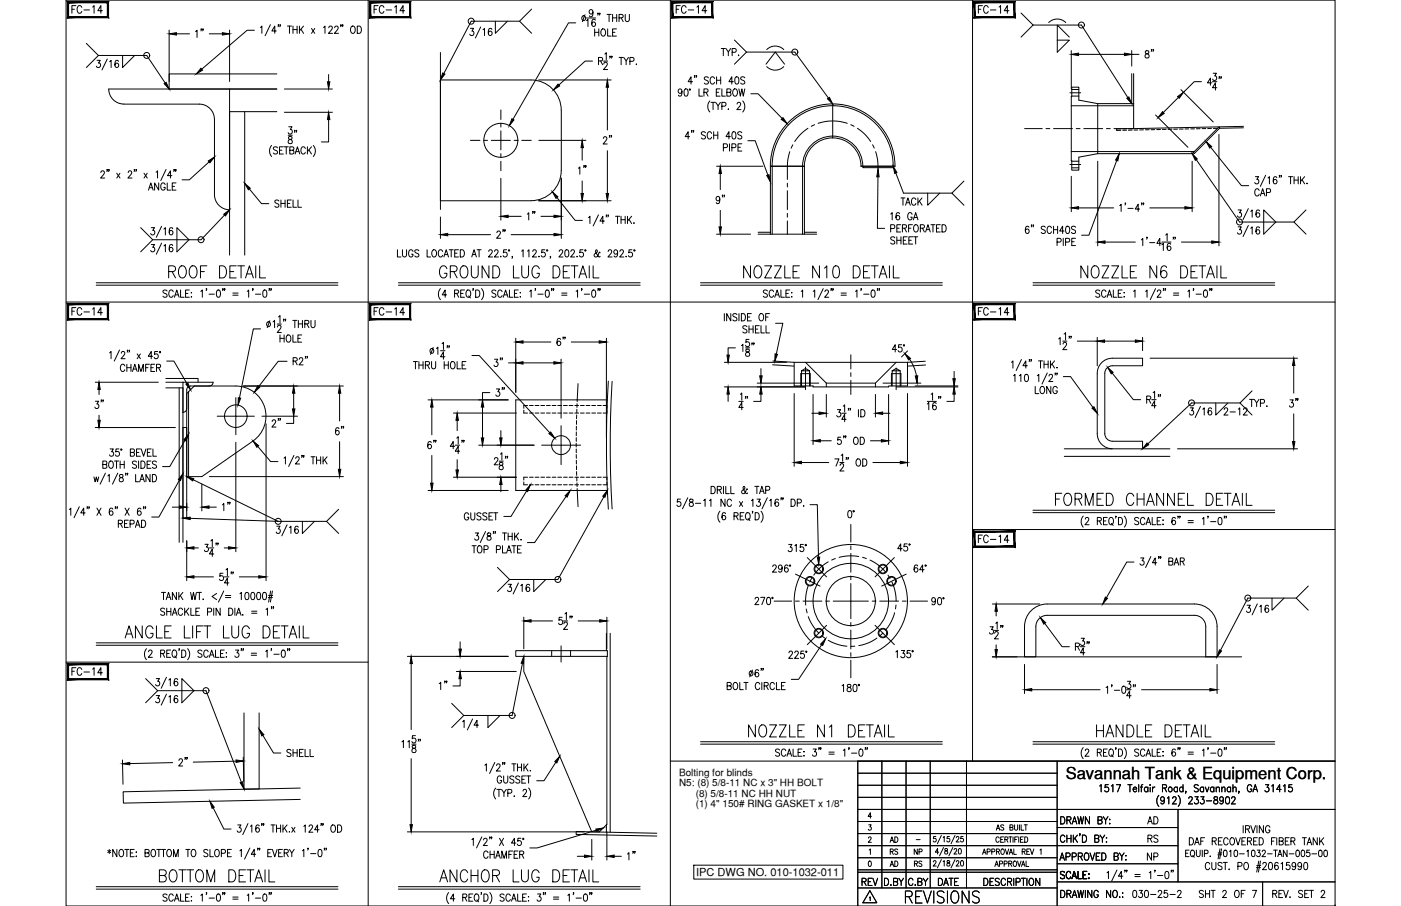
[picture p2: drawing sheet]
<svg xmlns="http://www.w3.org/2000/svg" width="432mm" height="279mm" viewBox="0 0 432 279" stroke-linecap="round" stroke-linejoin="round" font-family="sans-serif">
<defs><g id="words">
<g font-size="7.5">
<text x="229.7" y="228.6">NOZZLE N1 DETAIL</text>
<text x="337.3" y="228.6">HANDLE DETAIL</text>
<text x="278.3" y="279.8">REVISIONS</text>
</g>
<g font-size="7.1">
<text x="51.2" y="86.8">ROOF DETAIL</text>
<text x="134.4" y="86.8">GROUND LUG DETAIL</text>
<text x="228.2" y="86.8">NOZZLE N10 DETAIL</text>
<text x="332.3" y="86.8">NOZZLE N6 DETAIL</text>
<text x="324.6" y="157">FORMED CHANNEL DETAIL</text>
<text x="37.7" y="197.9">ANGLE LIFT LUG DETAIL</text>
<text x="48.3" y="273">BOTTOM DETAIL</text>
<text x="134.8" y="273">ANCHOR LUG DETAIL</text>
</g>
<g font-size="6.2">
<text x="157" y="74.8" transform="rotate(-90 157 74.8)">2&quot;</text>
<text x="151.3" y="114.3">3&quot;</text>
<text x="28.2" y="127.4">3&quot;</text>
<text x="231.8" y="127.7" transform="rotate(-90 231.8 127.7)">14&quot;</text>
</g>
<g font-size="5.7">
<text x="21.2" y="5.3">FC-14</text>
<text x="114.3" y="5.3">FC-14</text>
<text x="207.4" y="5.3">FC-14</text>
<text x="300.6" y="5.3">FC-14</text>
<text x="59.3" y="12.7">1&quot;</text>
<text x="352.1" y="19.1">8&quot;</text>
<text x="184.9" y="45.5">2&quot;</text>
<text x="224.4" y="64.2" transform="rotate(-90 224.4 64.2)">9&quot;</text>
<text x="166.2" y="69.1" transform="rotate(-90 166.2 69.1)">1&quot;</text>
<text x="21.2" y="98.4">FC-14</text>
<text x="114.3" y="98.4">FC-14</text>
<text x="300.6" y="98.4">FC-14</text>
<text x="175.3" y="107.9" transform="rotate(-90 175.3 107.9)">6&quot;</text>
<text x="156.6" y="123.5" transform="rotate(-90 156.6 123.5)">3&quot;</text>
<text x="396.5" y="126.6">3&quot;</text>
<text x="87.5" y="133" transform="rotate(-90 87.5 133)">2&quot;</text>
<text x="107.2" y="135.5" transform="rotate(-90 107.2 135.5)">6&quot;</text>
<text x="135.5" y="139.7" transform="rotate(-90 135.5 139.7)">6&quot;</text>
<text x="300.6" y="168.6">FC-14</text>
<text x="21.2" y="209.5">FC-14</text>
<text x="134.4" y="213.8">1&quot;</text>
<text x="54.3" y="237.4">2&quot;</text>
<text x="352.8" y="255.4">AD</text>
<text x="264.9" y="274.5">REV</text>
<text x="288.2" y="274.5">DATE</text>
</g>
<g font-size="5.3">
<text x="181.7" y="55" transform="rotate(-90 181.7 55)">1&quot;</text>
<text x="276.9" y="64.6">TACK</text>
<text x="274.1" y="109.7">45°</text>
<text x="376.4" y="129.1">2-12</text>
<text x="384.2" y="126.6">TYP.</text>
<text x="72" y="158.8" transform="rotate(-90 72 158.8)">1&quot;</text>
<text x="142.2" y="161.6">GUSSET</text>
<text x="87.5" y="234.6">SHELL</text>
<text x="352.8" y="261.1">RS</text>
<text x="196.8" y="266.3" transform="rotate(-90 196.8 266.3)">1&quot;</text>
<text x="352.8" y="266.3">NP</text>
<text x="348.2" y="278">030-25-2</text>
<text x="368.7" y="278">SHT 2 OF 7</text>
</g>
<text font-size="5.1" x="328.5" y="240.3">Savannah Tank &amp; Equipment Corp.</text>
<g font-size="4.9">
<text x="273.4" y="261.1">AD</text>
<text x="273.4" y="268.5">AD</text>
<text x="280.8" y="268.5">RS</text>
</g>
<g font-size="4.4">
<text x="273.4" y="264.6">RS</text>
<text x="280.8" y="264.6">NP</text>
</g>
<text font-size="3.4" x="214.5" y="270.2">IPC DWG NO. 010-1032-011</text>
<g font-size="3.1">
<text x="209.3" y="239.2">Bolting for blinds</text>
<text x="209.3" y="242.5">N5: (8) 5/8-11 NC x 3&quot; HH BOLT</text>
<text x="214.4" y="245.7">(8) 5/8-11 NC HH NUT</text>
<text x="214.4" y="249">(1) 4&quot; 150# RING GASKET x 1/8&quot;</text>
</g>
<text font-size="2.6" x="281.5" y="260">-</text>
</g></defs>
<!-- layer: 0 -->
<g fill="none" stroke="#000" stroke-width=".31">
<path d="M20.4 0h391.1v279.4h-391.1zM113.5 0v279.4M206.6 0v279.4M299.7 0v234.7M20.4 93.2h391.1M299.7 163.3h111.8M20.4 204.2h93.1M206.6 234.7h204.9M264.4 238.4h61.4M264.4 234.7v44.7M271.8 234.7v39.1M279.3 234.7v39.1"/>
<path d="M286.7 234.7v39.1M297.9 234.7v39.1M325.8 234.7v44.7M264.4 242.2h61.4M264.4 245.9h61.4M264.4 253.3h61.4M264.4 257.1h61.4M264.4 249.6h147.1M325.8 255.2h37.3M363.1 249.6v22.4M264.4 264.5h61.4M264.4 260.8h98.7"/>
<path d="M264.4 269h61.4M264.4 268.2h61.4M264.4 273.8h61.4M325.8 272h85.7M325.8 266.4h37.3"/>
</g>
<!-- layer: DIM -->
<g fill="none" stroke="#000" stroke-width=".31">
<path d="M26.6 13.4l3.7 3.7M29.9 18.6h1l-.5 .9a.68 .68 0 0 1 .5 1 .68 .68 0 0 1-1.2-.1M33.1 18.2l-1.7 3.4M33.8 19l.4-.4v2.2M36.5 18.9l-.5-.3a1.27 1.27 0 0 0 0 2.2 .64 .64 0 0 0 .7-.6 .64 .64 0 0 0-.6-.6 .64 .64 0 0 0-.7 .5M37.8 17.1v3.7l3.7-3.7M52.1 9.3v15.8M54.4 10.4h4M64.5 10.4h4M70.8 9.3v15.8M78.4 9.3h-2.2l-14 12M80.3 8.5l.4-.5v2.3"/>
<path d="M83.3 7.6l-1.6 3.4M85.2 9.5h-1.4l.9-1.5v2.3M85.9 7.7h-.2h.2l-.2 .6M86.4 7.7h-.2h.2l-.2 .6M88.6 8h1.3M89.2 8v2.3M90.3 8v2.3M90.3 9.1h1.3M91.6 8v2.3M92.3 8v2.3M92.8 9l.8 1.3M93.6 8l-1.3 1.5"/>
<path d="M96 8.8l1 1.5M97 8.8l-1 1.5M99.7 8.5l.5-.5v2.3M101.3 8.6l.4-.6h.4l.3 .5-.2 .7-1 1.1h1.3M103.1 8.6l.4-.6 .6 .1 .1 .4-.2 .7-.9 1.1h1.2M105.1 7.7h-.1h.1l-.1 .6M105.7 7.7h-.2h.2l-.2 .6M108.4 8.1l.2-.1a1.14 1.14 0 0 1 .9 1.2 1.14 1.14 0 0 1-.9 1.1 1.43 1.43 0 0 1-.2-2.2zM110.1 8a1.13 1.13 0 0 1 1.3 1.2 1.13 1.13 0 0 1-1.3 1.1zM145 8.7h1l-.6 .9a.68 .68 0 0 1 .6 1 .68 .68 0 0 1-1.2-.1M148.1 8.3l-1.6 3.4M148.9 9.2l.4-.5v2.3"/>
<path d="M151.6 9.1l-.6-.4a1.27 1.27 0 0 0 .1 2.3 .64 .64 0 0 0 .7-.6 .64 .64 0 0 0-.6-.7 .64 .64 0 0 0-.7 .5M152.7 6.5v3.8l3.7-3.8M163.9 10.3l-3.8-3.8h-14.9l-8.4 16.2M163.9 2.8l-3.8 3.7M177.4 7h-2.2l-17.1 29.8M180.3 4.6l-.8 2.1M180.8 6.4l.4-.5v2.3M180.8 5.5h2.8M182.6 18.8h-2.2l-8.2 7.4M182.8 3.7a.6 .6 0 0 1-.7 .6 .6 .6 0 0 1-.5-.7l.5-.7a1.23 1.23 0 0 1 .7 1.2 1.23 1.23 0 0 1-.8 1.1l-.3-.3M183.3 8.9v2.2M183.3 10h1.3"/>
<path d="M183.5 6.2l-.6-.3a1.3 1.3 0 0 0 .1 2.3 .66 .66 0 0 0 .6-1 .66 .66 0 0 0-1.1-.1l-.1 .3M184.4 4.1h-.2h.2l-.2 .6M184.5 18.8l1-.1 .2-.8-1.2-.2v2.3M184.6 8.9v2.2M184.9 4.1h-.2h.2l-.2 .6M185.1 18.8l.6 1.2M185.5 9l.2-.1a1.13 1.13 0 0 1 1 1.1 1.13 1.13 0 0 1-1 1.1 1.41 1.41 0 0 1-.2-2.1zM186 18.8h1.3M186.1 19.7l.4-.5 .5 .1 .2 .3-.3 .8-.9 1h1.3M186.4 16.7l.5-.5v2.3M187.1 4.4h1.3M187.3 8.9v2.2h1.1"/>
<path d="M187.7 4.4v2.3M188.1 17.4h-.2h.2l-.2 .5M188.6 17.4h-.2h.2l-.2 .5M188.8 4.4v2.3M188.8 5.5h1.3M188.8 10h.7M190 8.9h-1.2v2.2h1.2M190.1 4.4v2.3M190.8 5.5l1.1-.1 .1-.7-1.2-.3v2.3M190.8 17.7h1.3M191.4 5.5l.7 1.2M191.4 17.7v2.3"/>
<path d="M192.3 17.7l.7 1.1v1.2M192.7 4.4v1.6l.6 .7 .6-.3 .1-2M193.7 17.7l-.7 1.1M194.1 18.9l1.1-.1 .2-.3-.2-.7-1.1-.1v2.3M196.1 19.7v.3zM222.3 15h1.3M222.9 15v2.2M223.8 15l.7 1v1.2M225.2 15l-.7 1M225.7 16.1l1-.1 .2-.3-.2-.6-1-.1v2.2M226.4 12.3l3.7 3.8M227.5 17.1h.2z"/>
<path d="M230.1 16.1h14.9l10.3 14.1M230.1 16.1l-3.7 3.7M236.1 19.8l2.9-3.7 2.8 3.7M236.3 15.3a3.7 3.7 0 0 1 5.3 0M314.7 4l3.7 3.7M318.4 7.7h14.9l14.3 22.4M318.4 7.7l-3.7 3.8M323.2 7a3.7 3.7 0 0 1 5.3 0M329.6 11.5l-3.7-3.8v8.4l3.7-3.7h-3.7M330.2 15.6v11.9M332.4 16.8h14.2M348.8 15.6v4.8"/>
<path d="M348.8 16.8h2.2M26.6 20.8l3.7-3.7h14.9l5.7 8.5M87.7 27.5h14.7M87.7 34.6h14.7M89 39.1h1l-.5 .8a.69 .69 0 0 1 .5 1.1 .69 .69 0 0 1-1.2-.1M101.3 36.9v6.9h-2.2M101.3 23v2.2M166 24.7h22.4M187.2 26.9v13.2M210.2 28.2a.6 .6 0 0 1-.7 .6 .6 .6 0 0 1-.5-.8l.6-.6a1.23 1.23 0 0 1 .6 1.2 1.23 1.23 0 0 1-.7 1.1l-.4-.4M211.1 27.5l.4-.1a1.4 1.4 0 0 1 0 2.3h-.2a1.61 1.61 0 0 1-.2-2.2zM212.5 27.5h.2v.3h-.2z"/>
<path d="M213.4 25.2h-1.3l.9-1.5v2.2M214.2 23.4h-.2h.2l-.2 .5M214.7 23.4h-.2h.2l-.2 .5M215.4 27.4v2.3h1.1M217 28.5l1.1-.1v-.8l-1.1-.2v2.3M217.6 28.5l.6 1.2M218.3 24l-.4-.3-.8 .3 .1 .5 1 .6 .1 .5-.4 .3-.8-.3M218.8 31.1a2.58 2.58 0 0 0 0 3.4M219.1 31.6h1.3M219.8 31.6v2.2M220.2 24.2a.7 .7 0 0 0-.8-.5 .7 .7 0 0 0-.5 .8v.6a.7 .7 0 0 0 .5 .8 .7 .7 0 0 0 .8-.5M220.6 31.6l.7 1v1.2"/>
<path d="M220.8 28.5h.7M220.9 23.7v2.2M220.9 24.7h1.2M221.9 27.4h-1.1v2.3h1.1M222 31.6l-.7 1M222.1 23.7v2.2M222.5 27.4v2.3h1.1M222.5 32.7l1.1-.1 .1-.8-1.2-.2v2.2M224 28.5l1.1-.1 .2-.4-.2-.5-1.1-.1v2.3l1.2-.3 .1-.5-.5-.4M224.5 33.6v.2zM226 25.2h-1.3l.9-1.5v2.2M226.2 27.5l.2-.1a1.14 1.14 0 0 1 .9 1.1 1.14 1.14 0 0 1-.9 1.2 1.43 1.43 0 0 1-.2-2.2z"/>
<path d="M226.7 23.8l.5-.1a1.4 1.4 0 0 1 0 2.2h-.2a1.58 1.58 0 0 1-.3-2.1zM227.2 32.1l.3-.5h.4l.4 .4-.3 .7-.9 1.1h1.3M227.7 27.4l.5 2.3 .4-2.3 .5 2.3 .5-2.3M228.9 31.1a2.58 2.58 0 0 1 0 3.4M229.6 24l-.5-.3-.8 .3 .2 .5 .9 .6 .2 .5-.5 .3-.8-.3M231.4 28.9h2.2l7.5 7.6M236.3 20.5a3.7 3.7 0 0 0 5.3 0M356.2 35.5l9.9 9.9M363.2 30l-4.7 4.7M364 27.6l9.9 10M370.3 25.2h-2.2l-3.3 3.2M373.5 25.5h-1.3l.9-1.4v2.2"/>
<path d="M373.7 25.2h1.4M373.9 22.6h1l-.5 .8a.67 .67 0 0 1 .5 1.1 .67 .67 0 0 1-1.2-.1M375.1 27.1h-1.4l.9-1.6v2.3M375.9 23.7h-.2h.2l-.2 .6M376.4 23.7h-.2h.2l-.2 .6M31.1 53.2l.4-.5 .5 .1 .2 .3-.3 .7-.9 1.1h1.3M33.1 52.4h-.2h.2l-.2 .5M33.6 52.4h-.2h.2l-.2 .5M36 53.4l1 1.5M37 53.4l-1 1.5M39.5 53.2l.4-.5h.3l.4 .4-.3 .7-.9 1.1h1.3M41.5 52.4h-.2h.2l-.2 .5"/>
<path d="M42 52.4h-.1h.1l-.1 .5M44.4 53.4l1 1.5M45.4 53.4l-1 1.5M45.8 58.6l.7-2.2 .7 2.2M46 57.9h.9M48.1 53.1l.5-.4v2.2M48.9 56.4v2.2l-1.3-2.2v2.2M50.9 56.9a.7 .7 0 0 0-.8-.5 .7 .7 0 0 0-.5 .9v.5a.7 .7 0 0 0 .6 .8 .7 .7 0 0 0 .7-.8h-.4M51.2 52.3l-1.6 3.4M51.5 56.4v2.2h1.1M53 54.2h-1.4l.9-1.5v2.2M53.1 57.5h.7"/>
<path d="M53.7 52.4h-.2h.2l-.2 .5M54.3 52.4h-.2h.2l-.2 .5M54.3 56.4h-1.2v2.2h1.2M64.5 49.9l-6.1 5.6h-2.3M76.9 58.3l3.7 4.5h2.2M83.7 44.9a2.57 2.57 0 0 0 0 3.4M85.5 45.6l-.4-.3-.9 .3 .2 .5 .9 .4 .2 .4v.3l-.4 .3-.9-.3M86.1 46.3h.8M87.3 45.3h-1.2v2.2h1.2M87.6 45.3h1.3M88.2 45.3v2.2M88.8 41.7h1.3"/>
<path d="M89 42.2v.6a.89 .89 0 0 1 .9 .4 .89 .89 0 0 1 0 1 .72 .72 0 0 1-1.1-.5 .72 .72 0 0 1 .9-.8l.3-.5a.66 .66 0 0 0-1-.2zM89.3 46.3l1.1-.1 .2-.3-.2-.5-1.1-.1v2.2l1.2-.2 .1-.5-.5-.5M90.9 40.3h-.2h.2l-.2 .5M91 47.5l.7-2.2 .7 2.2M91.2 46.8h.9M91.4 40.3h-.1h.1l-.1 .5M94.1 45.8a.7 .7 0 0 0-.8-.5 .7 .7 0 0 0-.5 .8v.6a.7 .7 0 0 0 .5 .8 .7 .7 0 0 0 .8-.5M94.7 45.3v2.2M95.2 46.2l.8 1.3M96 45.3l-1.3 1.5M96.6 44.9a2.57 2.57 0 0 1 0 3.4M154.4 55v12.9"/>
<path d="M166.1 43.3h14.5M173 54.9v18.6M179.4 45.5v3.9M179.4 55.8v3.9M187.2 46.5v13.2M212.5 42.1h-1.3l.9-1.5v2.3M213.3 40.3h-.2h.2l-.2 .5M213.8 40.3h-.2h.2l-.2 .5M217.4 40.9l-.4-.3-.8 .3 .1 .6 1 .5 .1 .5-.4 .4-.8-.4M219.3 41.1a.7 .7 0 0 0-.8-.5 .7 .7 0 0 0-.5 .9v.5a.7 .7 0 0 0 .5 .9 .7 .7 0 0 0 .8-.6M220 40.6v2.3M220 41.7h1.2"/>
<path d="M220.8 51.3h14.3M221.2 40.6v2.3M222 53.5v5M222.9 45.5l1.1-.1 .2-.3-.2-.6-1.1-.2v2.3M224.8 44.3v2.3M225.1 42.1h-1.3l.9-1.5v2.3M225.6 45.5l1.1-.1 .1-.3-.1-.6-1.1-.2v2.3M225.8 40.7l.5-.1a1.44 1.44 0 0 1 0 2.3h-.2a1.64 1.64 0 0 1-.3-2.2zM227.5 45.4h.7M228.6 40.9l-.4-.3-.8 .3 .2 .6 1 .5v.5l-.4 .4-.8-.4M228.6 44.3h-1.1v2.3h1.1M230.5 43.4h2.2l4 10.6"/>
<path d="M270.6 54.5l-.2 15.9h2.2M276.1 53.4l2.4 6.2h14.9M285.9 59.6v3.7l3.7-3.7M297.1 55.8l-3.7 3.8 3.7 3.7M330.2 54.4v10.9M338.3 49.7v26.1M344.2 49.5l-8.6 23h-2.2M367.4 49.7v15.6M368.7 49.2l13.3 19.3h16.8M373.1 45.4l9.5 11.9h2.3M375.7 41.4v34.4M386.9 54.5h1l-.5 .8a.67 .67 0 0 1 .5 1.1 .67 .67 0 0 1-1.2-.1"/>
<path d="M388.1 58.7a.7 .7 0 0 0-.8-.5 .7 .7 0 0 0-.6 .9v.5a.7 .7 0 0 0 .6 .8 .7 .7 0 0 0 .8-.5M388.7 59.7h.9M390.1 54.1l-1.6 3.4M390.3 59.4l1.1-.1 .2-.4-.2-.6-1.1-.1v2.2M390.8 54.9l.4-.4v2.2M393.5 54.8l-.5-.3a1.28 1.28 0 0 0 .1 2.2 .65 .65 0 0 0 .5-.9 .65 .65 0 0 0-1.1-.2l-.1 .4M394.4 54.2h-.2h.2l-.2 .5M394.9 54.2h-.1h.1l-.1 .5M397.1 54.5h1.3M397.8 54.5v2.2M398.8 54.5v2.2M398.8 55.5h1.3"/>
<path d="M400.1 54.5v2.2M400.8 54.5v2.2M401.3 55.4l.8 1.3M402.1 54.5l-1.3 1.5M402.8 56.5v.2zM43.3 70.2l3.8 3.7-3.8 3.8M46.6 70.2h1l-.5 .9a.68 .68 0 0 1 .5 1 .68 .68 0 0 1-1.2-.1M46.6 75.4h1l-.5 .9a.68 .68 0 0 1 .5 1 .68 .68 0 0 1-1.2-.1M49.8 69.8l-1.6 3.4M49.8 75l-1.6 3.4M50.5 70.6l.5-.4v2.3M50.5 75.8l.5-.4v2.3"/>
<path d="M53.2 70.5l-.5-.3a1.3 1.3 0 0 0 .1 2.3 .66 .66 0 0 0 .5-1 .66 .66 0 0 0-1.1-.1v.3M53.2 75.7l-.5-.3a1.3 1.3 0 0 0 .1 2.3 .65 .65 0 0 0 .5-1 .65 .65 0 0 0-1.1-.1v.3M54.5 70.2l3.8 3.7-3.8 3.8zM69.2 66.3l-7.2 7.6h-14.9M86 62l-.5-.3-.8 .3 .2 .5 1 .6 .1 .5a.72 .72 0 0 1-1.3 0M86.6 61.7v2.2M86.6 62.7h1.3M87.9 61.7v2.2M88.6 62.7h.7M89.8 61.7h-1.2v2.2h1.2M90.3 61.7v2.2h1.1M91.8 61.7v2.2h1.1"/>
<path d="M122.5 77v2.2h1.1M124 77v1.6l.6 .6 .6-.3 .1-1.9M127.3 77.6a.7 .7 0 0 0-.8-.6 .7 .7 0 0 0-.6 .9v.5a.7 .7 0 0 0 .7 .9 .7 .7 0 0 0 .7-.9h-.4M129.1 77.3l-.4-.3-.9 .3 .2 .6 .9 .4 .2 .3v.3l-.4 .3-.9-.3M131.6 77v2.2h1.1M133.5 77.1l.1-.1a1.13 1.13 0 0 1 1 1.1 1.13 1.13 0 0 1-1 1.1 1.39 1.39 0 0 1-.1-2.1zM135.7 66.9v6.6M136.4 77.6a.7 .7 0 0 0-.8-.6 .7 .7 0 0 0-.5 .9v.5a.7 .7 0 0 0 .5 .8 .7 .7 0 0 0 .8-.5M136.8 79.2l.7-2.2 .7 2.2M137.1 78.5h.9M138 72.4h13.2M138.4 77h1.3"/>
<path d="M139.1 77v2.2M140.1 78.1h.8M141.3 77h-1.2v2.2M141.9 77a1.13 1.13 0 0 1 1.3 1.1 1.13 1.13 0 0 1-1.3 1.1zM145.4 79.2l.7-2.2 .7 2.2M145.7 78.5h.9M147 77h1.3M147.7 77v2.2M150.6 77.6l.4-.6h.4l.3 .4-.3 .8-.9 1h1.3M152.4 77.6l.4-.6 .6 .1 .1 .3-.2 .8-.9 1h1.2M156.1 77h-.8l-.1 1a.7 .7 0 0 1 1 0 .7 .7 0 0 1-.1 1 .7 .7 0 0 1-1-.2M156.6 66.7h4.1"/>
<path d="M156.7 77.1h.3v.3h-.3zM157.5 72.4h13.3M160.8 77.4l.4-.4v2.2M162.6 77.4l.4-.4v2.2M164.2 77.6l.4-.6h.3l.4 .4-.3 .8-.9 1h1.3M166 61.9h22.4M166.7 66.7h4.1M167.9 77h-.9l-.1 1a.7 .7 0 0 1 1 0 .7 .7 0 0 1-.1 1 .7 .7 0 0 1-1-.2M168.5 77.1h.3v.3h-.3zM171.7 60.9l5.6 7.1h2.2M172.3 77.6l.4-.6h.4l.3 .4-.2 .8-.9 1h1.2M174.3 77.1l.5-.1a1.42 1.42 0 0 1 0 2.2h-.2a1.62 1.62 0 0 1-.3-2.1z"/>
<path d="M176 77.6l.3-.6h.4l.4 .4-.3 .8-.9 1h1.2M179.7 77h-.9l-.1 1a.69 .69 0 0 1 1 0 .69 .69 0 0 1-.1 1 .69 .69 0 0 1-1-.2M180.3 77.1h.2v.3h-.2zM181.4 67.1l.4-.4v2.2M184.4 66.3l-1.6 3.4M184.9 78l-.2-.2-.9 1.4h-.3l-.4-.4 .1-.4 .8-.6 .1-.5-.3-.3-.2 .3 .2 .9 .7 .9 .3 .1 .1-.2M186.3 68.2h-1.4l.9-1.5v2.2M187 66.4h-.2h.2l-.2 .5M187.5 77.6l.3-.6 .6 .1 .1 .3-.2 .8-.9 1h1.2M187.5 66.4h-.2h.2l-.2 .5M189.7 66.7h1.3M190.3 66.7v2.2"/>
<path d="M190.4 77.8a.6 .6 0 0 1-.7 .6 .6 .6 0 0 1-.5-.7l.5-.7a1.21 1.21 0 0 1 .7 1.2 1.21 1.21 0 0 1-.8 1l-.3-.3M191.1 77.6l.3-.6 .6 .1 .2 .3-.3 .8-.9 1h1.3M191.4 66.7v2.2M191.4 67.8h1.3M192.7 66.7v2.2M193 79v.2zM193.4 66.7v2.2M193.9 67.6l.8 1.3M194.7 66.7l-1.3 1.5M194.8 77h-.9l-.1 1a.7 .7 0 0 1 1 0 .7 .7 0 0 1-.1 1 .7 .7 0 0 1-1-.2M195.4 77.1h.2v.3h-.2zM195.4 68.7v.2z"/>
<path d="M220.8 72.2h10.5M222 64.9v5.1M274.5 66l.5-.4v2.2M274.5 70.5l1.1-.1 .2-.4-.2-.6-1.1-.1v2.2M275.8 73.3l-.5-.3-.8 .3 .2 .6 1 .5 .1 .6-.5 .3-.8-.3M276.4 70.4h.7M276.4 73v2.3M276.4 74.1h1.3M277.2 65.9l-.5-.3a1.29 1.29 0 0 0 .1 2.2 .64 .64 0 0 0 .6-.6 .64 .64 0 0 0-.6-.6 .64 .64 0 0 0-.7 .5M277.6 69.3h-1.2v2.2h1.2M277.7 73v2.3M278.1 70.4l1.1-.1 .2-.4-.2-.5-1.1-.1v2.2"/>
<path d="M278.4 74.1h.7M278.8 70.4l.6 1.1M279.6 73h-1.2v2.3h1.2M280 70.4h.8M280.1 74.1h.8M281.1 66.1a.7 .7 0 0 0-.8-.5 .7 .7 0 0 0-.5 .8v.6a.7 .7 0 0 0 .6 .8 .7 .7 0 0 0 .7-.8h-.4M281.2 69.3h-1.2v2.2M281.3 73h-1.2v2.3h1.2M281.5 67.8l.7-2.2 .7 2.2M281.6 73h1.3M281.7 67.1h1M281.9 69.4l.2-.1a1.14 1.14 0 0 1 1 1.1 1.14 1.14 0 0 1-1 1.1 1.45 1.45 0 0 1-.2-2.1z"/>
<path d="M282.2 73v2.3M283.7 70.4l1-.1 .1-.8-1.1-.2v2.2M284.3 70.4l.6 1.1M285.3 71.5l.7-2.2 .7 2.2M285.6 70.8h.9M286.9 69.3h1.3M287.5 69.3v2.2M288.6 70.4h.7M289.8 69.3h-1.2v2.2h1.2M290.3 69.3a1.13 1.13 0 0 1 1.3 1.1 1.13 1.13 0 0 1-1.3 1.1zM317.1 70.1l-.5-.3a1.29 1.29 0 0 0 .1 2.2 .64 .64 0 0 0 .6-.6 .64 .64 0 0 0-.6-.7 .64 .64 0 0 0-.7 .5M318 69.4h-.2h.2l-.2 .6"/>
<path d="M318.6 69.4h-.2h.2l-.2 .6M322.2 70.1l-.5-.3-.8 .3 .2 .5 1 .5 .1 .6a.74 .74 0 0 1-1.3 0M324.1 70.3a.7 .7 0 0 0-.9-.5 .7 .7 0 0 0-.5 .8v.5a.7 .7 0 0 0 .5 .9 .7 .7 0 0 0 .9-.5M324.7 70.8h1.3M324.7 69.8v2.2M325.8 74.7l1.1-.2 .2-.3-.2-.6-1.1-.1v2.2M326 69.8v2.2M327.7 73.5v2.2M328 71.2h-1.4l.9-1.4v2.2M328.4 74.7l1.1-.2 .2-.3-.2-.6-1.1-.1v2.2M328.7 69.9l.4-.1a1.4 1.4 0 0 1 0 2.2h-.1a1.61 1.61 0 0 1-.3-2.1zM330.3 74.5h.7"/>
<path d="M331.5 70.1l-.5-.3-.8 .3 .2 .5 1 .5 .1 .6a.74 .74 0 0 1-1.3 0M331.5 73.5h-1.2v2.2h1.2M332.4 64.1h10.8M340.6 74.7h9.3M345.1 63.4l.4-.4v2.2M346.9 62.7h-.2h.2l-.2 .5M347.6 64.3h1.7M351.2 64.5h-1.3l.9-1.5v2.2M351.8 74l.4-.5v2.3M352 62.7h-.2h.2l-.2 .5M352.5 62.7h-.2h.2l-.2 .5M353.6 73.2h-.2h.2l-.2 .6"/>
<path d="M354.3 74.8h1.6M354.4 64.1h10.8M357.9 75h-1.3l.9-1.5v2.3M358.1 75.5l.4-.5v2.3M358.1 74.7h2.8M359.3 72.5l.4-.4v2.2M360.8 75.4l-.5-.4a1.27 1.27 0 0 0 .1 2.3 .65 .65 0 0 0 .5-1 .65 .65 0 0 0-1.1-.1l-.1 .3M361.7 73.2h-.2h.2l-.2 .6M362.3 73.2h-.2h.2l-.2 .6M364.1 74.7h9.4M381.6 64.7h1l-.6 .9a.69 .69 0 0 1 .6 1.1 .69 .69 0 0 1-1.2-.1M381.6 70h1l-.6 .8a.68 .68 0 0 1 .6 1.1 .68 .68 0 0 1-1.2-.1"/>
<path d="M384.7 64.3l-1.6 3.4M384.7 69.5l-1.6 3.4M385.5 65.2l.4-.5v2.3M385.5 70.4l.4-.4v2.2M388.2 65.1l-.6-.4a1.29 1.29 0 0 0 .1 2.3 .65 .65 0 0 0 .6-.9 .65 .65 0 0 0-1.1-.2l-.1 .3M388.2 70.3l-.6-.3a1.29 1.29 0 0 0 .1 2.2 .64 .64 0 0 0 .7-.6 .64 .64 0 0 0-.6-.7 .64 .64 0 0 0-.7 .6M388.5 60.4l.7-2.2 .7 2.2M389.5 64.7l3.7 3.8-3.7 3.7zM402.5 64.7l-3.7 3.8 3.7 3.7M29.7 87.2h74.5M29.7 87.9h74.5M51.5 89.7l-.5-.3-.8 .3 .2 .6 1 .5 .1 .6-.5 .3-.8-.3"/>
<path d="M53.4 90a.7 .7 0 0 0-.9-.6 .7 .7 0 0 0-.5 .9v.5a.7 .7 0 0 0 .5 .9 .7 .7 0 0 0 .9-.6M53.8 91.7l.7-2.3 .7 2.3M54 90.9h.9M55.6 89.4v2.3h1.1M57.2 90.5h.7M58.4 89.4h-1.2v2.3h1.2M59 90.2v.2zM59 91.5v.2zM61.9 89.9l.5-.5v2.3M63.7 89.1h-.2h.2l-.2 .5M64.4 90.7h1.7M67 89.5l.4-.1a1.4 1.4 0 0 1 0 2.3h-.2a1.6 1.6 0 0 1-.2-2.2z"/>
<path d="M68.8 89.1h-.2h.2l-.2 .5M69.3 89.1h-.2h.2l-.2 .5M71.8 90.4h1.6M71.8 91h1.6M76.2 89.9l.4-.5v2.3M78 89.1h-.2h.2l-.2 .5M78.7 90.7h1.6M81.3 89.5l.4-.1a1.4 1.4 0 0 1 0 2.3h-.2a1.58 1.58 0 0 1-.2-2.2zM83.1 89.1h-.2h.2l-.2 .5M83.2 98.9l-.8 2.1M83.6 89.1h-.2h.2l-.2 .5M84.2 99.3l.4-.5v2.2"/>
<path d="M85.4 99.9h1.3M85.8 97.7l.5-.4v2.3M87.5 98.5h-.2h.2l-.2 .5M88.1 98.5h-.2h.2l-.2 .5M90.2 98.8h1.3M90.9 98.8v2.2M91.9 98.8v2.2M91.9 99.9h1.3M93.2 98.8v2.2M93.9 99.9l1.1-.1 .1-.8-.4-.2h-.8v2.2M94.6 99.9l.6 1.1M95.8 98.8v1.6l.6 .6 .4-.1 .3-.5v-1.6"/>
<path d="M122.8 87.2h74.5M122.8 87.9h74.5M135.8 89a2.57 2.57 0 0 0 0 3.4M137.6 90.9h-1.3l.9-1.5v2.3M140.1 90.5l1.1-.1 .2-.3-.2-.6-1.1-.1v2.3M140.7 90.5l.7 1.2M142 90.5h.7M143.2 89.4h-1.2v2.3h1.2M144 89.5l.2-.1a1.14 1.14 0 0 1 .9 1.2 1.14 1.14 0 0 1-.9 1.1 1.43 1.43 0 0 1-.2-2.2zM144.4 91.2l.6 .7M145.9 89.1h-.2h.2l-.2 .5M146.6 89.4a1.13 1.13 0 0 1 1.3 1.2 1.13 1.13 0 0 1-1.3 1.1z"/>
<path d="M148.4 89a2.57 2.57 0 0 1 0 3.4M152.8 89.7l-.4-.3-.8 .3 .2 .6 1 .5v.6l-.4 .3-.8-.3M154.7 90a.7 .7 0 0 0-.8-.6 .7 .7 0 0 0-.5 .9v.5a.7 .7 0 0 0 .5 .9 .7 .7 0 0 0 .8-.6M155.1 91.7l.7-2.3 .8 2.3M155.4 90.9h.9M157 89.4v2.3h1.1M158.6 90.5h.7M159.7 89.4h-1.1v2.3h1.1M160.4 90.2v.2zM160.4 91.5v.2zM163.3 89.9l.4-.5v2.3M165.1 89.1h-.2h.2l-.2 .5"/>
<path d="M165.8 90.7h1.6M168.3 89.5l.5-.1a1.44 1.44 0 0 1 0 2.3h-.2a1.58 1.58 0 0 1-.3-2.2zM170.1 89.1h-.2h.2l-.2 .5M170.7 89.1h-.2h.2l-.2 .5M173.1 90.4h1.7M173.1 91h1.7M177.5 89.9l.5-.5v2.3M179.4 89.1h-.2h.2l-.2 .5M180.1 90.7h1.6M182.6 89.5l.5-.1a1.4 1.4 0 0 1 0 2.3h-.2a1.6 1.6 0 0 1-.3-2.2zM184.4 89.1h-.2h.2l-.2 .5M185 89.1h-.2h.2l-.2 .5"/>
<path d="M215.9 87.2h74.5M215.9 87.9h74.5M223.2 96.7v2.3M225.2 96.7v2.3l-1.2-2.3v2.3M227.1 97l-.4-.3-.8 .3 .1 .6 .9 .4 .2 .3v.3l-.4 .4-.8-.4M227.8 96.7v2.3M228.5 96.7a1.13 1.13 0 0 1 1.3 1.1 1.13 1.13 0 0 1-1.3 1.2zM230.4 97.8h.7M231.6 96.7h-1.2v2.3h1.2M234.3 96.8l.2-.1a1.14 1.14 0 0 1 .9 1.1 1.14 1.14 0 0 1-.9 1.2 1.44 1.44 0 0 1-.2-2.2zM236 97.8h.7M236.5 89.7l-.4-.3-.8 .3 .1 .6 1 .5 .1 .6-.4 .3-.8-.3"/>
<path d="M237.2 96.7h-1.2v2.3M238.4 90a.7 .7 0 0 0-.8-.6 .7 .7 0 0 0-.5 .9v.5a.7 .7 0 0 0 .5 .9 .7 .7 0 0 0 .8-.6M238.8 91.7l.7-2.3 .7 2.3M239 99.7h2.3l-2 9.5M239.1 90.9h.9M240.7 89.4v2.3h1.1M242.2 90.5h.8M243.4 89.4h-1.2v2.3h1.2M244 90.2v.2zM244 91.5v.2zM246.9 89.9l.5-.5v2.3M250.6 89.9l.5-.5v2.3"/>
<path d="M253.7 89l-1.6 3.4M254.3 90l.3-.6 .6 .1 .1 .4-.2 .7-.9 1.1h1.2M256.2 89.1h-.1h.1l-.1 .5M256.8 89.1h-.2h.2l-.2 .5M259.2 90.4h1.7M259.2 91h1.7M263.7 89.9l.4-.5v2.3M265.5 89.1h-.2h.2l-.2 .5M266.2 90.7h1.6M268.7 89.5l.5-.1a1.4 1.4 0 0 1 0 2.3h-.2a1.58 1.58 0 0 1-.3-2.2zM270.6 89.1h-.2h.2l-.2 .5M271.1 89.1h-.2h.2l-.2 .5"/>
<path d="M318.4 87.2h74.5M318.4 87.9h74.5M339 89.7l-.5-.3-.8 .3 .2 .6 1 .5 .1 .6-.5 .3-.8-.3M340.9 90a.7 .7 0 0 0-.9-.6 .7 .7 0 0 0-.5 .9v.5a.7 .7 0 0 0 .5 .9 .7 .7 0 0 0 .9-.6M341.2 91.7l.7-2.3 .8 2.3M341.5 90.9h.9M343.1 89.4v2.3h1.1M344.7 90.5h.7M345.8 89.4h-1.1v2.3h1.1M346.5 90.2v.2zM346.5 91.5v.2zM349.4 89.9l.4-.5v2.3"/>
<path d="M353.1 89.9l.4-.5v2.3M356.2 89l-1.7 3.4M356.7 90l.4-.6 .5 .1 .2 .4-.3 .7-.9 1.1h1.3M358.7 89.1h-.2h.2l-.2 .5M359.2 89.1h-.1h.1l-.1 .5M361.7 90.4h1.6M361.7 91h1.6M366.1 89.9l.5-.5v2.3M367.9 89.1h-.2h.2l-.2 .5M368.6 90.7h1.7M371.2 89.5l.4-.1a1.4 1.4 0 0 1 0 2.3h-.1a1.58 1.58 0 0 1-.3-2.2zM373 89.1h-.2h.2l-.2 .5"/>
<path d="M373.5 89.1h-.2h.2l-.2 .5M29.4 117.9h19.4M33.8 108.8l.4-.4v2.2M36.8 108l-1.6 3.4M37.4 108.9l.3-.5 .6 .1 .2 .3-.3 .8-.9 1h1.3M38.5 112.9a.7 .7 0 0 0-.9-.6 .7 .7 0 0 0-.5 .9v.5a.7 .7 0 0 0 .5 .8 .7 .7 0 0 0 .9-.5M39.1 112.3v2.3M39.1 113.4h1.3M39.4 108.1h-.2h.2l-.2 .5M39.9 108.1h-.2h.2l-.2 .5M40.4 112.3v2.3M40.8 114.6l.8-2.3 .7 2.3"/>
<path d="M41.1 113.8h.9M42.3 109.1l1 1.5M42.7 114.6v-2.3l.7 2.3 .8-2.3v2.3M43.3 109.1l-1 1.5M44.9 113.4h.7M46.1 112.3h-1.2v2.3M46.5 113.4h.7M47.1 109.9h-1.4l.9-1.5v2.2M47.7 112.3h-1.2v2.3h1.2M48.2 113.4l1.1-.1 .1-.8-1.2-.2v2.3M48.6 108.4h-.9l-.1 .9a.7 .7 0 0 1 1 .1 .7 .7 0 0 1-.1 1 .7 .7 0 0 1-1-.2M48.9 113.4l.6 1.2"/>
<path d="M49.2 108.4h.2v.4h-.2zM51.4 111.4h2.2l4 6.9M75 119h30.8M80.3 101.4h-2.2l-4.3 21.3M85.5 100.8l.4-.5h.4l.3 .4-.3 .8-.9 1h1.3M86.3 103.3v2.2M86.3 104.4h1.3M87.6 103.3v2.2M88.5 111.4h-2.8l-6 7.8M88.6 103.4l.1-.1a1.13 1.13 0 0 1 1 1.1 1.13 1.13 0 0 1-1 1.1 1.43 1.43 0 0 1-.1-2.1zM90.3 103.3v2.2h1.1M90.3 111.4l1.1-.1 .1-.8-1.2-.2v2.2"/>
<path d="M91 111.4l.6 1.1M91.8 104.4h.7M92.2 110.8l.4-.5 .6 .1 .1 .3-.2 .8-.9 1h1.2M93 103.3h-1.2v2.2h1.2M94.2 110h-.1h.1l-.1 .5M94.8 110h-.2h.2l-.2 .5M127.4 111.5h1.3M128 111.5v2.2M129.1 111.5v2.2M129.1 112.6h1.3M130.4 111.5v2.2M131.1 112.6l1.1-.1 .2-.4-.2-.5-1.1-.1v2.2"/>
<path d="M131.7 112.6l.7 1.1M133 111.5v1.6l.6 .6 .6-.3 .1-1.9M133.5 107.1l-.8 2.2M134.5 107.5l.5-.5v2.3M135.8 108.2h1.3M136.2 106l.5-.4v2.2M136.9 112.6h1.3M136.9 111.5v2.2M137.1 110h-1.3l.9-1.5v2.3M137.9 106.7h-.1h.1l-.1 .6M138.2 111.5v2.2M138.5 106.7h-.2h.2l-.2 .6"/>
<path d="M139.2 111.6l.1-.1a1.14 1.14 0 0 1 1 1.1 1.14 1.14 0 0 1-1 1.1 1.45 1.45 0 0 1-.1-2.1zM140.9 111.5v2.2h1.1M142.4 112.6h.8M143.6 111.5h-1.2v2.2h1.2M145.5 109.6h2.2l21.8 23.9M156.7 111.9h2.3M159 104.3v16.7M161.2 111.9h9.5M161.2 105.5h8.6M172.9 110.7v18.2M176.1 105.5h8.6M186.9 104.3v30.7"/>
<path d="M223.2 119.3h25.1M223.2 111.7h19.2M226.7 107.3h-2.3v2.2M228.5 106.6l.5-.4v2.2M229.8 107.3h1.3M230 107.8v.6a.89 .89 0 0 1 .9 .4 .89 .89 0 0 1 0 1 .72 .72 0 0 1-1.2-.5 .72 .72 0 0 1 1-.8l.2-.5a.66 .66 0 0 0-.9-.2zM230.2 100.8l-.5-.4-.8 .4 .2 .5 1 .5 .1 .6-.5 .3-.8-.3M230.8 100.4v2.3M230.8 101.5h1.3M230.9 104.7h-.9l-.1 .9a.7 .7 0 0 1 1 0 .7 .7 0 0 1-.1 1.1 .7 .7 0 0 1-1-.2M231.9 105.8h-.2h.2l-.2 .6M232.1 100.4v2.3"/>
<path d="M232.4 105.8h-.2h.2l-.2 .6M232.8 101.5h.8M233.4 118.2h18.9M234 100.4h-1.2v2.3h1.2M234.5 113.7v2.2M234.5 100.4v2.3h1.1M236.1 100.4v2.3h1.1M272.1 118.2h11.7M276.2 119.3h19M280.3 110.8a12.9 12.9 0 0 1 2.2 5.1M282 119h13.2M294.1 114.6v2.2"/>
<path d="M311.7 111.7l.5-.4v2.2M312.4 115.9l.4-.5v2.3M314.2 115.9l.4-.5v2.3M314.8 110.9l-1.6 3.4M316 115.5l.4-.1a1.38 1.38 0 0 1 0 2.3h-.1a1.56 1.56 0 0 1-.3-2.2zM316.6 112.8h-1.3l.9-1.5v2.2M317.4 111h-.2h.2l-.2 .5M317.9 111h-.2h.2l-.2 .5M319.1 119.2v2.2h1.1M319.7 115.9l.5-.5v2.3M320.1 111.3h1.2M320.7 111.3v2.2"/>
<path d="M320.9 119.3l.2-.1a1.13 1.13 0 0 1 .9 1.1 1.13 1.13 0 0 1-.9 1.1 1.43 1.43 0 0 1-.2-2.1zM321.8 111.3v2.2M321.8 112.4h1.2M322.8 115l-1.6 3.4M323 111.3v2.2M323.3 116l.4-.6 .5 .1 .2 .4-.3 .7-.9 1.1h1.3M323.8 111.3v2.2M323.9 119.2v2.2l-1.3-2.2v2.2M324.2 112.2l.8 1.3M325 111.3l-1.2 1.5M325.3 115.1h-.2h.2l-.2 .6M325.8 113.3v.2z"/>
<path d="M325.9 115.1h-.2h.2l-.2 .6M325.9 119.7a.7 .7 0 0 0-.9-.5 .7 .7 0 0 0-.5 .8v.5a.7 .7 0 0 0 .7 .9 .7 .7 0 0 0 .7-.9h-.5M326.3 104.5l.4-.4v2.2M327.6 105.2h1.2M327.6 106.1l.4-.5 .5 .1 .2 .3-.2 .7-.9 1.1h1.2M327.7 116.1h2.2l7 9.6M328 103l.4-.4v2.2M329.6 103.8h-.1h.1l-.1 .5M330.2 103.8h-.2h.2l-.2 .5M332 105.2h6.2M338.2 104v8.8M340.4 105.2h9.5"/>
<path d="M342.8 115.1l6.5 8.2h2.3M352.1 104v4.1M354.5 110.5h45.4M398.7 112.7v8.5M29.4 131.8h24.7M30.5 120.1v1.6M30.5 128.1v1.5M33.9 138.5h1l-.5 .8a.67 .67 0 0 1 .5 1.1 .67 .67 0 0 1-1.1-.1M36.7 138.5h-.9l-.1 .9a.69 .69 0 0 1 1 .1 .69 .69 0 0 1-.1 1 .69 .69 0 0 1-1-.2M37.2 138.5h.3v.3h-.3zM40.2 139.5l1.1-.1 .1-.3-.1-.5-1.1-.1v2.2l1.2-.2v-.5l-.4-.5M42.1 139.5h.7"/>
<path d="M43.3 138.5h-1.2v2.2h1.2M43.5 138.5l.8 2.2 .7-2.2M45.4 139.5h.7M46.6 138.5h-1.2v2.2h1.2M47.1 138.5v2.2h1.1M57 135.8l-4.7 8.1h-2.2M72.7 136.4v33.7M79.5 137.7l3.9 4.6h2.3M80.7 128.4h11M82 130.7v48.4M90.5 128.4v2.2h-2.2M90.5 121.3v4.8"/>
<path d="M104.7 121.3v8.5M104.7 136.2v8.5M131.9 123.3h24.7M133.1 125.5v8.6M139.7 127.4h19.4M140.1 137.6h-1.3l.9-1.4v2.2M140.3 137.3h1.4M140.8 135.1l.4-.4v2.2M140.9 129.6v3.2M141.7 139.1h-1.4l.9-1.5v2.3M142.5 135.8h-.2h.2l-.2 .6M143 135.8h-.1h.1l-.1 .6"/>
<path d="M147.6 137.3h17M148.7 125.5v9.5M151 121.1h-2.3v2.2M154.4 132.8v2.2M224.4 121.5v2.3M234.5 121.5v2.3h-2.2M244.8 121.3v22.5M250.2 127.4h2.2M250.6 121.6v15.5M252.8 135.9h3.4M254.7 121.6v7M258.1 126.3h1l-.6 .9a.68 .68 0 0 1 .6 1 .68 .68 0 0 1-1.2-.1"/>
<path d="M259.2 134.8h-.9l-.1 1a.69 .69 0 0 1 1 0 .69 .69 0 0 1-.1 1 .69 .69 0 0 1-1-.2M259.4 127.4h1.4M259.9 125.3l.4-.5v2.3M260.2 134.5h-.2h.2l-.2 .5M260.7 134.5h-.2h.2l-.2 .5M260.8 129.3h-1.4l.9-1.5v2.2M261.6 126h-.2h.2l-.2 .5M262.1 126h-.1h.1l-.1 .5M263.4 134.9l.2-.1a1.13 1.13 0 0 1 .9 1.1 1.13 1.13 0 0 1-.9 1.2 1.43 1.43 0 0 1-.2-2.2zM264.6 126.3v2.3M265.1 134.8a1.13 1.13 0 0 1 1.3 1.1 1.13 1.13 0 0 1-1.3 1.2zM265.3 126.3a1.13 1.13 0 0 1 1.3 1.1 1.13 1.13 0 0 1-1.3 1.2z"/>
<path d="M268.3 135.9h3.4M269.8 121.6v7M272 127.4h2.3M273.9 121.6v15.5M279.7 121.3v22.5M285.8 124.6l.5-.5v2.3M285.8 123.8h2.8M287 121.6l.4-.4v2.2M288.5 124.5l-.5-.4a1.29 1.29 0 0 0 .1 2.3 .64 .64 0 0 0 .6-.6 .64 .64 0 0 0-.6-.7 .64 .64 0 0 0-.7 .5M289.4 122.3h-.2h.2l-.2 .6M290 122.3h-.2h.2l-.2 .6M294.1 121.5v2.3h-2.3"/>
<path d="M353.4 123.2l1.1-.1 .1-.8-1.2-.2v2.3M354.1 123.2l.6 1.2M355 123.3h1.3M355.4 121.1l.5-.4v2.2M356.3 125.1h-1.3l.9-1.5v2.3M357.1 121.8h-.1h.1l-.1 .5M357.7 121.8h-.2h.2l-.2 .5M362.9 138.4h37M366.8 125.8h1l-.5 .8a.67 .67 0 0 1 .5 1.1 .67 .67 0 0 1-1.2-.1M370 125.3l-1.6 3.5M370.7 126.2l.5-.4v2.2M373.4 126.1l-.5-.3a1.28 1.28 0 0 0 .1 2.2 .65 .65 0 0 0 .5-.9 .65 .65 0 0 0-1.1-.2l-.1 .4"/>
<path d="M382.2 124.3h-14.9l-13.5 12.6M385.9 120.5l-3.7 3.8 3.7 3.7M398.7 127.6v8.6M21.4 157.1l.4-.4v2.2M24.4 156.3l-1.6 3.4M26.2 158.2h-1.3l.9-1.5v2.2M27 156.4h-.2h.2l-.2 .5M27.5 156.4h-.2h.2l-.2 .5M29 147.1l.3 1.5 .4-1.5 .4 1.5 .3-1.5M29.9 156.7l1.2 2.2M31.1 156.7l-1.2 2.2M31.7 143.3l1.1-.1 .1-.4-.1-.5-1.1-.1v2.2l1.2-.2v-.5l-.4-.4"/>
<path d="M32.5 145.9l-1.6 3.4M33.2 146.8l.5-.5v2.3M33.8 142.3l.2-.1a1.14 1.14 0 0 1 1 1.1 1.14 1.14 0 0 1-1 1.1 1.43 1.43 0 0 1-.2-2.1zM34.8 157l-.6-.3a1.28 1.28 0 0 0 .1 2.2 .65 .65 0 0 0 .5-.9 .65 .65 0 0 0-1-.1l-.1 .3M35.3 142.2h1.3M35.7 156.4h-.2h.2l-.2 .5M35.9 142.2v2.2M36.2 156.4h-.2h.2l-.2 .5M36.3 145.9l-1.6 3.4M36.9 146.4v.7a.89 .89 0 0 1 .9 .4 .89 .89 0 0 1 0 1 .72 .72 0 0 1-1.1-.5 .72 .72 0 0 1 1-.8l.2-.5a.64 .64 0 0 0-1-.3zM37 142.2v2.2M37 143.3h1.3"/>
<path d="M38.3 142.2v2.2M38.5 156.7l1.3 2.2M38.8 146h-.1h.1l-.1 .5M39.4 146h-.2h.2l-.2 .5M39.8 156.7l-1.3 2.2M41.8 146.3v2.3h1.1M42.1 142.5l-.5-.3-.8 .3 .2 .5 1 .6 .1 .5-.5 .3-.8-.3M42.7 142.2v2.2M43.1 148.6l.7-2.3 .7 2.3M43.3 147.8h1M43.4 142.2a1.13 1.13 0 0 1 1.3 1.1 1.13 1.13 0 0 1-1.3 1.1zM43.4 157l-.5-.3a1.27 1.27 0 0 0 .1 2.2 .65 .65 0 0 0 .5-.9 .65 .65 0 0 0-1.1-.1v.3"/>
<path d="M44.3 156.4h-.1h.1l-.1 .5M44.9 156.4h-.2h.2l-.2 .5M45.3 143.3h.8M46.2 146.3v2.3l-1.2-2.3v2.3M46.5 142.2h-1.2v2.2h1.2M47 146.3a1.13 1.13 0 0 1 1.3 1.1 1.13 1.13 0 0 1-1.3 1.2zM48.2 142.5l-.4-.3-.8 .3 .1 .5 1 .6 .1 .5-.4 .3-.8-.3M53.1 156.4h2.2M55.3 148.1l-6.3 11.3h-2.2M57.6 155.2v2.3M58.6 159.9l27.1 .9M59.6 148l26.1 12.8"/>
<path d="M62.2 149.3v8.3M64.4 156.4h2.3M64.5 147h41.3M87.5 141.3l.5-.4v2.2M90.6 140.4l-1.6 3.4M91.1 141.4l.4-.5 .6 .1 .1 .3-.3 .7-.8 1.1h1.2M93.1 140.5h-.1h.1l-.1 .6M93.7 140.5h-.2h.2l-.2 .6M95.8 140.9h1.3M96.5 140.9v2.2M97.6 140.9v2.2M97.6 141.9h1.2"/>
<path d="M98.8 140.9v2.2M99.6 140.9v2.2M100 141.8l.8 1.3M100.8 140.9l-1.2 1.4M104.4 157.1l-3.8 3.7M131.9 151.3h24.7M133.1 140.5v8.5M139.7 147.2h19.4M140.9 141.8v3.1M152.4 141.6l.3-.5 .6 .1 .2 .3-.3 .8-.9 1h1.3M153.8 142.2h1.3M154 142.7v.6a.82 .82 0 0 1 1 .5 .82 .82 0 0 1-.4 1 .72 .72 0 0 1-.8-.7 .72 .72 0 0 1 .9-.7l.3-.5a.66 .66 0 0 0-1-.2z"/>
<path d="M154.2 140l.5-.4v2.3M154.4 149.4v2.2M155.9 140.8h-.2h.2l-.2 .5M156.5 140.8h-.2h.2l-.2 .5M162.3 151.4l-4.8 7.9h-2.2M174.5 153.1l-9.7 14.2h-2.3M186.1 153.2l-14.1 25.5h-14.9M209.7 153.9h-.9l-.1 1a.69 .69 0 0 1 1 0 .69 .69 0 0 1-.1 1 .69 .69 0 0 1-1-.2M212 153.5l-1.6 3.4M212.6 154v.7a.88 .88 0 0 1 .9 .4 .88 .88 0 0 1 0 1 .72 .72 0 0 1-1.1-.5 .72 .72 0 0 1 .9-.8l.3-.5a.65 .65 0 0 0-1-.3zM214.3 155.2h1.7M216.9 154.4l.4-.5v2.3"/>
<path d="M218.7 154.4l.4-.5v2.3M219.2 150a1.13 1.13 0 0 1 1.3 1.1 1.13 1.13 0 0 1-1.3 1.1zM221.1 151.1l1-.1 .2-.8-1.2-.2v2.2M221.7 151.1l.6 1.1M221.9 157.6a2.58 2.58 0 0 0 0 3.5M223 150v2.2M223.5 153.9v2.3l-1.3-2.3v2.3M223.6 158.4l-.5-.3a1.29 1.29 0 0 0 0 2.2 .65 .65 0 0 0 .6-.9 .65 .65 0 0 0-1.1-.1l-.1 .3M223.7 150v2.2h1.1M225.2 150v2.2h1.1M225.4 154.5a.7 .7 0 0 0-.8-.6 .7 .7 0 0 0-.5 .9v.5a.7 .7 0 0 0 .5 .9 .7 .7 0 0 0 .8-.6M226.2 159.2l1.1-.2 .2-.3-.2-.5-1.1-.1v2.2"/>
<path d="M226.9 159.2l.6 1.1M227.9 154.7l1 1.5M228.1 159.2h.8M228.9 154.7l-1 1.5M229.3 158.1h-1.2v2.2h1.2M230.1 158.2l.2-.1a1.13 1.13 0 0 1 .9 1.1 1.13 1.13 0 0 1-.9 1.1 1.39 1.39 0 0 1-.2-2.1zM230.4 151l-.2-.3-.9 1.5-.6-.1-.1-.3 .1-.4 .9-.9-.3-.5-.3 .3 .1 .6 .8 1.2 .4 .1 .1-.2M230.6 159.9l.5 .6M231.6 154.4l.5-.5v2.3M232 157.8h-.2h.2l-.2 .5M232.6 150h1.3M232.7 158.1a1.12 1.12 0 0 1 1.3 1.1 1.12 1.12 0 0 1-1.3 1.1z"/>
<path d="M233.3 150v2.2M233.3 153.9h1l-.5 .9a.67 .67 0 0 1 .5 1 .67 .67 0 0 1-1.1-.1M234.1 152.2l.7-2.2 .7 2.2M234.4 151.5h.9M234.5 157.6a2.58 2.58 0 0 1 0 3.5M236 151.2l1.1-.1 .2-.4-.2-.6-1.1-.1v2.2M236.5 153.5l-1.6 3.4M237.2 154.4l.5-.5v2.3M239.9 154.3l-.5-.4a1.29 1.29 0 0 0 .1 2.3 .65 .65 0 0 0 .5-1 .65 .65 0 0 0-1.1-.1l-.1 .3M240.8 153.6h-.1h.1l-.1 .6M241.4 153.6h-.2h.2l-.2 .6M243.8 153.9a1.13 1.13 0 0 1 1.3 1.1 1.13 1.13 0 0 1-1.3 1.2z"/>
<path d="M245.7 155.1l1.1-.1 .2-.3-.2-.7-1.1-.1v2.3M247 142.6h8.4M247.7 156v.2zM249.7 155.6h2.2l.4 16.2M257.3 141.5h1.3l-.9 2.2M258.8 142.6h1.3M258.9 143.5l.4-.5 .5 .1 .2 .3-.2 .8-1 1h1.3M259.2 140.4l.5-.4v2.3M260.9 141.2h-.1h.1l-.1 .5M261.5 141.2h-.2h.2l-.2 .5M261.6 157.6l.4-.1a1.38 1.38 0 0 1 0 2.2h-.2a1.58 1.58 0 0 1-.2-2.1zM262.9 157.5h.3v.3h-.3z"/>
<path d="M264.2 141.6l.2-.1a1.13 1.13 0 0 1 .9 1.1 1.13 1.13 0 0 1-.9 1.1 1.41 1.41 0 0 1-.2-2.1zM265.9 141.5a1.13 1.13 0 0 1 1.3 1.1 1.13 1.13 0 0 1-1.3 1.1zM269 142.6h8.5M318.4 157.4h74.5M318.4 158.1h74.5M333.9 159.2a2.58 2.58 0 0 0 0 3.4M341.3 159.6h-1.2v2.2h1.2M342.1 159.7l.2-.1a1.14 1.14 0 0 1 .9 1.1 1.14 1.14 0 0 1-.9 1.1 1.45 1.45 0 0 1-.2-2.1zM344 159.3h-.2h.2l-.2 .5M344.7 159.6a1.13 1.13 0 0 1 1.3 1.1 1.13 1.13 0 0 1-1.3 1.1zM346.5 159.2a2.58 2.58 0 0 1 0 3.4M351 159.9l-.5-.3-.8 .3 .2 .5 1 .6 .1 .5-.5 .3-.8-.3"/>
<path d="M355.1 159.6v2.2h1.1M357.8 159.6h-1.1v2.2h1.1M362.3 159.9l-.6-.3a1.29 1.29 0 0 0 .1 2.2 .64 .64 0 0 0 .6-.6 .64 .64 0 0 0-.5-.6 .64 .64 0 0 0-.7 .5M363.2 159.3h-.2h.2l-.2 .5M363.7 159.3h-.2h.2l-.2 .5M370.6 160l.4-.4v2.2M372.4 159.3h-.2h.2l-.2 .5M375.6 159.7l.5-.1a1.44 1.44 0 0 1 0 2.2h-.2a1.64 1.64 0 0 1-.3-2.1zM377.5 159.3h-.2h.2l-.2 .5M378 159.3h-.2h.2l-.2 .5M36.5 161.5l1-.1 .2-.8-1.2-.2v2.2M37.1 161.5l.6 1.1"/>
<path d="M38.4 161.5h.7M39.5 160.4h-1.1v2.2h1.1M40.1 161.6l1.1-.1 .1-.9-1.2-.2v2.2M41.7 162.6l.7-2.2 .8 2.2M42 161.9h.9M43.6 160.4a1.13 1.13 0 0 1 1.3 1.1 1.13 1.13 0 0 1-1.3 1.1zM57.6 166.8v12.3M59.8 169h1.3M59.8 177.9h6M63.2 167.9h1l-.6 .8a.67 .67 0 0 1 .6 1.1 .67 .67 0 0 1-1.2-.1M64.5 169h1.4M65 166.8l.4-.4v2.2"/>
<path d="M65.9 170.8h-1.4l.9-1.4v2.2M66.7 167.5h-.2h.2l-.2 .6M67.2 167.5h-.1h.1l-.1 .6M68.7 176.8h-.9l-.1 1a.7 .7 0 0 1 1.1 0 .7 .7 0 0 1-.1 1 .7 .7 0 0 1-1.1-.2M69.1 169h1.3M69.2 177.9h1.3M69.6 175.7l.5-.4v2.2M70.5 179.8h-1.3l.9-1.5v2.2M71.4 176.5h-.2h.2l-.2 .5M71.9 176.5h-.2h.2l-.2 .5M73.8 177.9h6M85.3 162.3h1l-.5 .8a.67 .67 0 0 1 .5 1.1 .67 .67 0 0 1-1.2-.1"/>
<path d="M85.7 160.8h14.9l3.8 3.7M88.5 161.8l-1.7 3.4M89.2 162.7l.5-.4v2.2M91.9 162.6l-.5-.3a1.29 1.29 0 0 0 .1 2.2 .66 .66 0 0 0 .5-.9 .66 .66 0 0 0-1.1-.2l-.1 .3M93.2 160.8v3.7l3.7-3.7M145.5 168.3h1.2M146.1 168.3v2.2M146.5 164.4h1l-.6 .8a.68 .68 0 0 1 .6 1.1 .68 .68 0 0 1-1.2-.1M147.5 168.4l.1-.1a1.13 1.13 0 0 1 1 1.1 1.13 1.13 0 0 1-1 1.1 1.43 1.43 0 0 1-.1-2.1zM149.2 169.5l1.1-.1 .1-.9-1.2-.2v2.2M149.6 163.9l-1.6 3.4M150.3 164.5v.6a.89 .89 0 0 1 .9 .4 .89 .89 0 0 1 0 1 .72 .72 0 0 1-1.2-.5 .72 .72 0 0 1 1-.8l.3-.5a.66 .66 0 0 0-1-.2z"/>
<path d="M152.2 164h-.2h.2l-.2 .6M152.7 164h-.2h.2l-.2 .6M153 169.5l1.1-.1 .1-.4-.1-.6-1.1-.1v2.2M153.3 175l3.8 3.7-3.8 3.7M154.9 168.3v2.2h1.1M154.9 164.4h1.2M155.5 164.4v2.2M156.1 170.5l.8-2.2 .7 2.2M156.4 169.8h.9M156.6 164.4v2.2M156.6 165.4h1.3M157.8 168.3h1.2"/>
<path d="M157.9 164.4v2.2M158.4 168.3v2.2M158.6 164.4v2.2M159 165.3l.9 1.3M159.5 169.4h.7M159.8 179.8l-1.6 3.4M159.9 164.4l-1.3 1.4M160.6 166.4v.2zM160.7 168.3h-1.2v2.2h1.2M164.5 178.7v3.7l3.7-3.7M238.2 174.8l.3-.6 .6 .1 .2 .3-.3 .8-.9 1h1.3M241.1 175a.6 .6 0 0 1-.7 .6 .6 .6 0 0 1-.5-.7l.5-.7a1.21 1.21 0 0 1 .7 1.2 1.21 1.21 0 0 1-.8 1l-.3-.3"/>
<path d="M242.9 174.5l-.6-.3a1.27 1.27 0 0 0 .1 2.2 .65 .65 0 0 0 .5-.9 .65 .65 0 0 0-1-.1l-.1 .3M243.1 167.9h1l-.6 .8a.67 .67 0 0 1 .6 1.1 .67 .67 0 0 1-1.2-.1M243.4 174.3h.2v.3h-.2zM245 168.3l.4-.4v2.2M247.6 167.9h-.9l-.1 .9a.69 .69 0 0 1 1 .1 .69 .69 0 0 1-.1 1 .69 .69 0 0 1-1-.2M248.2 167.9h.2v.4h-.2zM278.1 169.2h-1.4l.9-1.5v2.2M279.6 167.7h-.9l-.1 1a.7 .7 0 0 1 1 0 .7 .7 0 0 1-.1 1 .7 .7 0 0 1-1-.2M280.2 167.8h.2v.3h-.2zM282.8 174.5l-.5-.3a1.27 1.27 0 0 0 .1 2.2 .64 .64 0 0 0 .6-.6 .64 .64 0 0 0-.6-.6 .64 .64 0 0 0-.7 .5M284.8 175.7h-1.4l1-1.5v2.2M285.1 174.3h.3v.3h-.3z"/>
<path d="M334.5 160.1l.4-.5h.3l.4 .4-.3 .8-.9 1h1.3M338.2 160.7l1.1-.2 .2-.3-.2-.5-1.1-.1v2.2M338.8 160.7l.7 1.1M340.1 160.7h.7M342.5 161.4l.6 .6M349.5 173.3h-2.2l-6.3 11M351.6 172.1h1l-.6 .8a.68 .68 0 0 1 .6 1.1 .68 .68 0 0 1-1.2-.1M352.8 160.1a.7 .7 0 0 0-.8-.5 .7 .7 0 0 0-.5 .8v.6a.7 .7 0 0 0 .5 .8 .7 .7 0 0 0 .8-.5M353.2 161.8l.7-2.2 .8 2.2M353.5 161.1h.9M354.7 171.6l-1.6 3.4M356.5 173.5h-1.3l.9-1.4v2.2"/>
<path d="M356.7 160.7h.7M357.3 171.7h-.2h.2l-.2 .6M357.8 171.7h-.2h.2l-.2 .6M358.5 160.3v.2zM358.5 161.6v.2zM360.2 173.1l1.1-.1 .2-.3-.2-.5-1.1-.1v2.2l1.2-.2 .1-.6-.5-.4M361.9 174.3l.7-2.2 .7 2.2M362.1 173.5h.9M363.8 173.1l1-.1 .2-.3-.2-.5-1-.1v2.2M364.4 173.1l.6 1.2M366.2 160.5h1.6M366.2 161.2h1.6"/>
<path d="M373.1 160.9h1.7M29.7 199h74.5M29.7 198.2h74.5M49.8 182.7h1.2M50.4 182.7v2.2M50.8 187.9l-.5-.4-.8 .4 .2 .5 .9 .4 .2 .3v.3l-.5 .4-.8-.4M51.2 184.9l.7-2.2 .8 2.2M51.4 187.5v2.3M51.4 188.6h1.3M51.5 184.2h.9M52.7 187.5v2.3M53.1 189.8l.7-2.3 .8 2.3"/>
<path d="M53.4 189h.9M54.4 182.7v2.2l-1.3-2.2v2.2M55.1 182.7v2.2M55.6 183.6l.8 1.3M56.3 188.1a.7 .7 0 0 0-.9-.6 .7 .7 0 0 0-.5 .9v.5a.7 .7 0 0 0 .5 .9 .7 .7 0 0 0 .9-.6M56.4 182.7l-1.3 1.5M56.9 187.5v2.3M57.4 188.5l.8 1.3M58.2 187.5l-1.3 1.5M58.7 182.7l.5 2.2 .4-2.2 .5 2.2 .4-2.2M58.8 187.5v2.3h1.1M60.4 188.6h.7"/>
<path d="M60.8 182.7h1.3M61.4 182.7v2.2M61.5 187.5h-1.1v2.3h1.1M62.6 184.7v.2zM64 188.7l1.1-.1 .1-.3-.1-.7-1.1-.1v2.3M65.9 187.5v2.3M66.8 183l-1.5 1 1.5 .9M67.9 187.5v2.3l-1.3-2.3v2.3M69 182.3l-1.7 3.4M69.5 183.6h1.6M69.5 184.3h1.6M70.5 187.5a1.13 1.13 0 0 1 1.3 1.1 1.13 1.13 0 0 1-1.3 1.2z"/>
<path d="M72.4 187.5v2.3M72.8 189.8l.8-2.3 .7 2.3M73.1 189h.9M73.9 183.1l.5-.4v2.2M74.8 189.5v.3zM75.7 182.8l.5-.1a1.4 1.4 0 0 1 0 2.2h-.2a1.59 1.59 0 0 1-.3-2.1zM77.6 182.8l.4-.1a1.4 1.4 0 0 1 0 2.2h-.2a1.61 1.61 0 0 1-.2-2.1zM77.6 188.5h1.6M77.6 189.1h1.6M79.4 182.8l.4-.1a1.4 1.4 0 0 1 0 2.2h-.2a1.59 1.59 0 0 1-.2-2.1zM81.2 182.8l.4-.1a1.4 1.4 0 0 1 0 2.2h-.2a1.61 1.61 0 0 1-.2-2.1zM82 188l.4-.5v2.3"/>
<path d="M82.7 184.3h1.3M82.8 183.6h1.3M83.4 182.3l-.6 3.4M83.8 187.2h-.2h.2l-.2 .5M84 182.3l-.7 3.4M84.3 187.2h-.1h.1l-.1 .5M141.8 198v2.2M156.6 180.2h1l-.5 .8a.69 .69 0 0 1 .5 1.1 .69 .69 0 0 1-1.2-.1M160.5 180.6l.5-.4v2.2M161.4 190.3v9.8M163.2 180.5l-.5-.3a1.3 1.3 0 0 0 .1 2.2 .66 .66 0 0 0 .5-.9 .66 .66 0 0 0-1.1-.1l-.1 .3M163.7 191.5h6.6"/>
<path d="M173.2 190.4h-.9v.9a.7 .7 0 0 1 1 0 .7 .7 0 0 1-.1 1.1 .7 .7 0 0 1-1-.2M173.7 191.5h1.3M173.8 192.4l.2-.4 .5-.1 .4 .6-1.2 1.6h1.3M174.1 189.3l.5-.4v2.2M175.8 190.1h-.2h.2l-.2 .5M176.3 190.1h-.2h.2l-.2 .5M178.2 191.5h6.6M187 190.3v9.8M232.7 184.7l.4-.5 .5 .1 .2 .3-.3 .8-.9 1.1h1.3M234.4 184.2h1.3l-.9 2.3M236.5 184.3l.5-.1a1.44 1.44 0 0 1 0 2.3h-.2a1.58 1.58 0 0 1-.3-2.2zM237.9 184.3h.3v.3h-.3z"/>
<path d="M253.2 198.8l-7.1 10.7h-2.2M288.3 185a.59 .59 0 0 1-.6 .7 .59 .59 0 0 1-.6-.8l.6-.6a1.23 1.23 0 0 1 .7 1.1 1.23 1.23 0 0 1-.8 1.1l-.4-.3M289.2 184.4l.5-.1a1.41 1.41 0 0 1 0 2.2h-.2a1.58 1.58 0 0 1-.3-2.1zM290.6 184.3h.3v.4h-.3zM305.1 193.3h1l-.5 .8a.69 .69 0 0 1 .5 1.1 .69 .69 0 0 1-1.2-.1M305.9 186.3h14.5M306.5 194.4h1.2M306.6 195.3l.3-.5h.4l.4 .4-.3 .8-.9 1h1.2M306.9 192.2l.4-.4v2.2M307 188.5v1.4M307 198.9v1.4M308.6 193h-.2h.2l-.2 .5"/>
<path d="M309.1 193h-.2h.2l-.2 .5M322 192.2l5.3 7.2h2.3M331.4 199.4l1.1-.1 .2-.4-.2-.5-1.1-.1v2.3M332.1 199.4l.6 1.2M333 199.4h1.3M333.2 196.8h1l-.5 .9a.67 .67 0 0 1 .5 1 .67 .67 0 0 1-1.2-.1M335.2 198h-.2h.2l-.2 .5M335.7 198h-.2h.2l-.2 .5M384.4 186.6h1l-.6 .9a.68 .68 0 0 1 .6 1.1 .68 .68 0 0 1-1.2-.2M387.5 186.2l-1.6 3.4M388.3 187.1l.4-.5v2.3M391 187l-.6-.4a1.29 1.29 0 0 0 .1 2.3 .65 .65 0 0 0 .6-1 .65 .65 0 0 0-1.1-.1l-.1 .3"/>
<path d="M392 184.4v3.8l3.8-3.8M399.5 184.4h-14.9l-8.4 16.2M403.2 180.7l-3.7 3.7 3.7 3.8M44.9 209.3l3.7 3.7-3.7 3.7M45.1 200a2.65 2.65 0 0 0 0 3.5M45.8 201l.3-.5h.4l.4 .4-.3 .8-.9 1h1.3M48.2 214.5h.9l-.5 .8a.68 .68 0 0 1 .6 1.1 .68 .68 0 0 1-1.2-.1M48.2 209.3h.9l-.5 .8a.69 .69 0 0 1 .6 1.1 .69 .69 0 0 1-1.2-.1M48.6 213h14.9l10.9 28.3M49.5 201.5l1.1-.1 .2-.3-.2-.5-1.1-.1v2.2M50.1 201.5l.7 1.2M51.3 214.1l-1.6 3.4"/>
<path d="M51.3 208.9l-1.6 3.4M51.4 201.5h.7M52 214.9l.5-.4v2.2M52 209.7l.5-.4v2.2M52.6 200.5h-1.2v2.2h1.2M53.4 200.6l.2-.1a1.14 1.14 0 0 1 .9 1.1 1.14 1.14 0 0 1-.9 1.1 1.43 1.43 0 0 1-.2-2.1zM53.8 202.3l.6 .6M54.8 214.8l-.6-.3a1.27 1.27 0 0 0 .1 2.2 .64 .64 0 0 0 .6-.6 .64 .64 0 0 0-.5-.6 .64 .64 0 0 0-.7 .5M54.8 209.6l-.6-.3a1.29 1.29 0 0 0 .1 2.2 .64 .64 0 0 0 .6-.6 .64 .64 0 0 0-.5-.6 .64 .64 0 0 0-.7 .5M55.3 200.2h-.2h.2l-.2 .5M56 200.5a1.13 1.13 0 0 1 1.3 1.1 1.13 1.13 0 0 1-1.3 1.1zM56 209.3l3.8 3.7-3.8 3.7z"/>
<path d="M57.8 200a2.58 2.58 0 0 1 0 3.5M62.3 200.8l-.5-.3-.8 .3 .2 .5 1 .6 .1 .5-.5 .3-.8-.3M64.2 201a.7 .7 0 0 0-.9-.5 .7 .7 0 0 0-.5 .8v.6a.7 .7 0 0 0 .5 .8 .7 .7 0 0 0 .9-.5M64.5 202.7l.7-2.2 .8 2.2M64.8 202h.9M66.4 200.5v2.2h1.1M68 201.5h.7M69.1 200.5h-1.1v2.2h1.1M69.8 201.2v.2zM69.8 202.5v.2zM72.6 200.5h1l-.6 .8a.69 .69 0 0 1 .6 1.1 .69 .69 0 0 1-1.2-.1M74.5 200.2h-.2h.2l-.2 .5"/>
<path d="M75 200.2h-.2h.2l-.2 .5M77.4 201.4h1.7M77.4 202.1h1.7M81.9 200.9l.4-.4v2.2M83.7 200.2h-.2h.2l-.2 .5M84.4 201.8h1.6M87 200.6l.4-.1a1.41 1.41 0 0 1 0 2.2h-.2a1.58 1.58 0 0 1-.2-2.1zM88.8 200.2h-.2h.2l-.2 .5M89.3 200.2h-.2h.2l-.2 .5M125.6 202.4h31M126.7 204.6v20.4M139.2 216.9l3.7 3.7-3.7 3.8"/>
<path d="M140.7 207.1h18.4M141.8 209.3v2.2h-2.2M161 204.6l-3.2 16h-14.9M224.1 211.5l1.1-.1 .1-.7-1.2-.2v2.2l1.2-.2 .1-.6-.5-.4M226.3 210.6l.2-.1a1.13 1.13 0 0 1 .9 1.1 1.13 1.13 0 0 1-.9 1.1 1.43 1.43 0 0 1-.2-2.1zM228 210.5v2.2h1.1M229.3 210.5h1.2M229.9 210.5v2.2M231.9 206.6l-.8 2.1M233.8 206.8l-.5-.3a1.27 1.27 0 0 0 0 2.2 .65 .65 0 0 0 .6-.9 .65 .65 0 0 0-1.1-.1l-.1 .3M234.2 211a.71 .71 0 0 0-.9-.5 .71 .71 0 0 0-.5 .8v.5a.71 .71 0 0 0 .5 .9 .71 .71 0 0 0 .9-.5M234.7 206.2h-.2h.2l-.2 .5"/>
<path d="M234.8 210.5v2.2M235.2 206.2h-.1h.1l-.1 .5M235.5 211.5l1.1-.1 .2-.3-.2-.5-1.1-.1v2.2M236.2 211.5l.6 1.2M238.7 211a.7 .7 0 0 0-.9-.5 .7 .7 0 0 0-.5 .8v.5a.7 .7 0 0 0 .5 .9 .7 .7 0 0 0 .9-.5M239.3 210.5v2.2h1.1M240.9 211.5h.7M242 210.5h-1.1v2.2h1.1M243.2 201.3l.3-.5 .6 .1 .1 .3-.2 .8-.9 1h1.2M245 201.3l.3-.5h.4l.4 .4-.3 .8-.9 1h1.2M247.8 200.8h-.9l-.1 .9a.69 .69 0 0 1 1 .1 .69 .69 0 0 1-.1 1 .69 .69 0 0 1-1-.2M248.4 200.8h.2v.3h-.2z"/>
<path d="M259.5 211.5l.5-.4v2.2M261.3 211.2v.6a.89 .89 0 0 1 .9 .4 .89 .89 0 0 1-.1 1 .73 .73 0 0 1-1.1-.5 .73 .73 0 0 1 1-.8l.3-.5a.66 .66 0 0 0-1-.2zM263.1 211.2l.5-.1a1.44 1.44 0 0 1 0 2.2h-.2a1.65 1.65 0 0 1-.3-2.1zM264.6 211.1h.2v.3h-.2zM276.1 201l.5-.4v2.2M277.8 200.6h1l-.5 .9a.67 .67 0 0 1 .5 1 .67 .67 0 0 1-1.2-.1M280.5 200.6h-.9l-.1 1a.69 .69 0 0 1 1.1 0 .69 .69 0 0 1-.2 1 .69 .69 0 0 1-1-.2M281.1 200.7h.3v.3h-.3zM305.9 202.6h7.5M315.8 204.9v9M318 212.7h21M334.3 201.3h-1.3l.9-1.5v2.2"/>
<path d="M340.9 212l.5-.4v2.2M342.7 211.3h-.2h.2l-.2 .5M343.5 212.9h1.6M346 211.7l.4-.1a1.38 1.38 0 0 1 0 2.2h-.1a1.56 1.56 0 0 1-.3-2.1zM347.3 212.7h1.3M347.5 210.1h1l-.6 .8a.68 .68 0 0 1 .6 1.1 .68 .68 0 0 1-1.2-.1M348.6 214.6h-1.3l.8-1.5v2.2M349.4 211.3h-.1h.1l-.1 .5M350 211.3h-.2h.2l-.2 .5M351.8 212.7h21.1M375.1 204.9v9M37.7 234.4l.2 7.5"/>
<path d="M53.2 235.2l-13.2 .3M72.8 234.7l-13.2 .3M75 233.5l.1 7.5M81 226.8l3.3 5.4h2.3M123.9 228.8l.4-.4v2.2M125.7 228.8l.4-.4v2.2M126.7 234v20.3M127 229.5h1.2M127.1 230v.6a.82 .82 0 0 1 1 .5 .82 .82 0 0 1-.3 1 .73 .73 0 0 1-.9-.8 .73 .73 0 0 1 1-.6l.2-.5a.66 .66 0 0 0-1-.2zM128 226.9h-.9l-.1 .9a.7 .7 0 0 1 1.1 .1 .7 .7 0 0 1-.1 1 .7 .7 0 0 1-1-.2M129 228h-.1h.1l-.1 .6M129.6 228h-.2h.2l-.2 .6"/>
<path d="M142.6 222.6l.4-.5v2.3M145.6 221.7l-1.6 3.4M147.5 223.6h-1.4l.9-1.5v2.3M149.4 236l.5-.4v2.2M150.4 220.6v3.8l3.7-3.8M152.5 235.1l-1.6 3.4M153.1 236.1l.3-.5 .6 .1 .1 .3-.2 .7-.9 1.1h1.2M154.6 239.8a.7 .7 0 0 0-.8-.5 .7 .7 0 0 0-.6 .8v.6a.7 .7 0 0 0 .7 .8 .7 .7 0 0 0 .7-.8h-.5M155 235.2h-.1h.1l-.1 .6M155.2 239.3v1.6l.6 .6 .6-.3 .1-1.9M155.6 235.2h-.2h.2l-.2 .6M157.8 235.6h1.2"/>
<path d="M158.4 239.6l-.5-.3-.8 .3 .2 .5 1 .6-.1 .7-.6 .1-.5-.3M158.4 235.6v2.2M159.5 235.6v2.2M159.5 236.6h1.2M160.2 239.6l-.5-.3-.8 .3 .2 .5 1.1 .8v.3l-.5 .3-.8-.3M160.7 235.6v2.2M161.5 235.6v2.2M161.9 236.5l.8 1.3M162 239.3h-1.2v2.2h1.2M162.3 239.3h1.3M162.7 235.6l-1.2 1.4M162.9 239.3v2.2"/>
<path d="M163.4 237.7h.2zM171.3 235.1l-3.6 5.7h-2.3M215.9 228.7h74.5M215.9 229.5h74.5M240.3 231.3l-.5-.3-.8 .3 .1 .4 1.2 .9v.3l-.5 .3-.8-.3M242.2 231.5a.71 .71 0 0 0-.9-.5 .71 .71 0 0 0-.5 .8v.6a.71 .71 0 0 0 .5 .8 .71 .71 0 0 0 .9-.5M242.5 233.2l.8-2.2 .7 2.2M242.8 232.5h.9M244.4 231v2.2h1.1M246 232.1h.7M247.2 231h-1.2v2.2h1.2M247.7 231.8h.2z"/>
<path d="M247.7 233.1h.2zM250.6 231h1l-.6 .8a.67 .67 0 0 1 .6 1.1 .67 .67 0 0 1-1.2-.1M255.5 231.9h1.6M255.5 232.6h1.6M259.9 231.4l.5-.4v2.2M262.4 232.3h1.7M265 231.1l.4-.1a1.38 1.38 0 0 1 0 2.2h-.2a1.58 1.58 0 0 1-.2-2.1zM318.4 228.7h74.5M318.4 229.5h74.5M333.9 230.6a2.55 2.55 0 0 0 0 3.4M334.5 231.5l.4-.5h.3l.4 .4-.3 .8-.9 1h1.3M338.2 232.1l1.1-.2 .2-.3-.2-.5-1.1-.1v2.2"/>
<path d="M338.8 232.1l.7 1.1M340.1 232.1h.7M341.3 231h-1.2v2.2h1.2M342.1 231.1l.2-.1a1.13 1.13 0 0 1 .9 1.1 1.13 1.13 0 0 1-.9 1.1 1.43 1.43 0 0 1-.2-2.1zM342.5 232.8l.6 .6M344.7 231a1.12 1.12 0 0 1 1.3 1.1 1.12 1.12 0 0 1-1.3 1.1zM346.5 230.6a2.55 2.55 0 0 1 0 3.4M351 231.3l-.5-.3-.8 .3 .2 .5 .9 .5 .2 .3v.3l-.5 .3-.8-.3M352.8 231.5a.7 .7 0 0 0-.8-.5 .7 .7 0 0 0-.5 .8v.6a.7 .7 0 0 0 .5 .8 .7 .7 0 0 0 .8-.5M353.2 233.2l.7-2.2 .8 2.2M353.5 232.5h.9M355.1 231v2.2h1.1"/>
<path d="M356.7 232.1h.7M357.8 231h-1.1v2.2h1.1M358.5 231.7v.2zM358.5 233v.2zM362.3 231.3l-.6-.3a1.27 1.27 0 0 0 .1 2.2 .64 .64 0 0 0 .6-.6 .64 .64 0 0 0-.5-.7 .64 .64 0 0 0-.7 .6M366.2 231.9h1.6M366.2 232.6h1.6M370.6 231.4l.4-.4v2.2M373.1 232.3h1.7M375.6 231.1l.5-.1a1.42 1.42 0 0 1 0 2.2h-.2a1.62 1.62 0 0 1-.3-2.1zM377.5 230.7h-.2h.2l-.2 .5M378 230.7h-.2h.2l-.2 .5"/>
<path d="M65.7 249.1l3.3 6.6h2.2M73.3 254.4h1l-.6 .8a.69 .69 0 0 1 .6 1.1 .69 .69 0 0 1-1.2-.1M76.4 254l-1.6 3.4M77.2 254.8l.4-.4v2.2M79.9 254.7l-.6-.3a1.3 1.3 0 0 0 .1 2.2 .66 .66 0 0 0 .6-.9 .66 .66 0 0 0-1.1-.1l-.1 .3M80.8 254.1h-.2h.2l-.2 .5M81.3 254.1h-.1h.1l-.1 .5M83.5 254.4h1.3M84.1 254.4v2.2M85.2 254.4v2.2M85.2 255.5h1.3M86.5 254.4v2.2"/>
<path d="M87.2 254.4v2.2M87.7 255.4l.8 1.2M88.5 254.4l-1.3 1.5M89.2 256.4v.2zM89.9 255.1l1 1.5M90.9 255.1l-1 1.5M93.6 254.8l.5-.4v2.2M95.3 254.9l.3-.5h.4l.4 .4-.3 .8-.9 1h1.2M98.3 255.9h-1.3l.9-1.5v2.2M99.1 254.1h-.2h.2l-.2 .5M99.6 254.1h-.2h.2l-.2 .5M102.3 254.5l.2-.1a1.14 1.14 0 0 1 .9 1.1 1.14 1.14 0 0 1-.9 1.1 1.46 1.46 0 0 1-.2-2.1z"/>
<path d="M104 254.4a1.13 1.13 0 0 1 1.3 1.1 1.13 1.13 0 0 1-1.3 1.1zM125.6 256.5h54.5M145.4 258.9l.5-.4v2.3M148.5 258.1l-1.6 3.4M149.1 259l.3-.5h.4l.3 .4-.2 .8-1 1.1h1.3M151 258.2h-.1h.1l-.1 .5M151.6 258.2h-.2h.2l-.2 .5M152.8 243a2.55 2.55 0 0 0 0 3.4M153.1 243.4h1.3M153.8 243.4v2.3M153.9 258.5l1.3 2.3M154.6 243.4l.7 1.1v1.2"/>
<path d="M155.2 258.5l-1.3 2.3M156 243.4l-.7 1.1M156.5 244.6l1.1-.1 .2-.3-.2-.7-1.1-.1v2.3M158.4 245.6h.2zM159 260h-1.4l1-1.5v2.3M160.5 258.5h-.9v1a.69 .69 0 0 1 1 0 .69 .69 0 0 1-.2 1 .69 .69 0 0 1-1-.2M160.8 240.3h.8M161.1 258.6h.3v.3h-.3zM161.2 244l.4-.6 .5 .1 .2 .4-.3 .7-.9 1.1h1.3M162.9 243a2.55 2.55 0 0 1 0 3.4M182.4 258.9v6.3M183.7 256l-18.2 5.5h-2.2"/>
<path d="M187 256.5v8.7M29.7 274.2h74.5M29.7 273.5h74.5M33.2 262.3l.9 .6M33.7 262v1.2M34.1 262.3l-.9 .6M36 262v2.2l-1.2-2.2v2.2M37 262.1l.2-.1a1.14 1.14 0 0 1 .9 1.1 1.14 1.14 0 0 1-.9 1.1 1.45 1.45 0 0 1-.2-2.1zM38.5 262h1.2M39.1 262v2.2M40.2 263h.7M41.4 262h-1.2v2.2h1.2"/>
<path d="M42 262.7v.2zM42 264v.2zM44.7 263l1.1-.1 .1-.7-1.2-.2v2.2l1.2-.2 .1-.5-.5-.5M46.9 262.1l.2-.1a1.14 1.14 0 0 1 .9 1.1 1.14 1.14 0 0 1-.9 1.1 1.45 1.45 0 0 1-.2-2.1zM48.3 262h1.3M49 262v2.2M49.8 262h1.2M50.4 262v2.2M51.5 276l-.5-.3-.8 .3 .2 .5 .9 .5 .2 .3v.3l-.5 .3-.8-.3M51.8 262.1l.1-.1a1.14 1.14 0 0 1 1 1.1 1.14 1.14 0 0 1-1 1.1 1.43 1.43 0 0 1-.1-2.1zM53.4 276.2a.7 .7 0 0 0-.9-.5 .7 .7 0 0 0-.5 .8v.6a.7 .7 0 0 0 .5 .8 .7 .7 0 0 0 .9-.5M53.5 264.2v-2.2l.7 2.2 .7-2.2v2.2"/>
<path d="M53.8 277.9l.7-2.2 .7 2.2M54 277.2h.9M55.6 275.7v2.2h1.1M57.2 276.8h.7M57.3 262h1.2M57.9 262v2.2M58.4 275.7h-1.2v2.2h1.2M59 276.4v.2zM59 277.7v.2zM59.3 262.1l.2-.1a1.14 1.14 0 0 1 .9 1.1 1.14 1.14 0 0 1-.9 1.1 1.43 1.43 0 0 1-.2-2.1zM61.9 276.1l.5-.4v2.2M63.7 275.4h-.2h.2l-.2 .5"/>
<path d="M64.1 262.3l-.5-.3-.8 .3 .2 .5 1 .6 .1 .5-.5 .3-.8-.3M64.4 277h1.7M64.7 262v2.2h1.1M66.5 262.1l.2-.1a1.14 1.14 0 0 1 .9 1.1 1.14 1.14 0 0 1-.9 1.1 1.43 1.43 0 0 1-.2-2.1zM67 275.8l.4-.1a1.38 1.38 0 0 1 0 2.2h-.2a1.58 1.58 0 0 1-.2-2.1zM68.2 263.1l1.1-.1 .2-.3-.2-.6-1.1-.1v2.2M68.8 275.4h-.2h.2l-.2 .5M69.3 275.4h-.2h.2l-.2 .5M70.1 263h.7M71.3 262h-1.2v2.2h1.2M71.8 276.6h1.6M71.8 277.3h1.6"/>
<path d="M73.9 262.4l.5-.4v2.2M76.2 276.1l.4-.4v2.2M77 261.5l-1.6 3.4M78 275.4h-.2h.2l-.2 .5M78.7 277h1.6M78.8 263.5h-1.4l1-1.5v2.2M79.5 261.6h-.1h.1l-.1 .6M80.1 261.6h-.2h.2l-.2 .6M81.3 275.8l.4-.1a1.38 1.38 0 0 1 0 2.2h-.2a1.56 1.56 0 0 1-.2-2.1zM82.5 263h.7M83.1 275.4h-.2h.2l-.2 .5M83.6 275.4h-.2h.2l-.2 .5"/>
<path d="M83.7 262h-1.2v2.2h1.2M84 262l.7 2.2 .7-2.2M85.9 263h.7M87 262h-1.1v2.2h1.1M87.6 263l1.1-.1 .1-.7-1.2-.2v2.2M88.2 263l.7 1.2M89.2 262l.7 1v1.2M90.7 262l-.8 1M93.2 262.4l.4-.4v2.2M95 261.6h-.2h.2l-.2 .6M95.7 263.2h1.7M98.3 262.1l.4-.1a1.44 1.44 0 0 1 0 2.2h-.2a1.64 1.64 0 0 1-.2-2.1z"/>
<path d="M100.1 261.6h-.2h.2l-.2 .6M100.6 261.6h-.2h.2l-.2 .6M122.8 274.2h74.5M122.8 273.5h74.5M138.3 275.3a2.58 2.58 0 0 0 0 3.4M140.2 277.2h-1.4l.9-1.5v2.2M142.6 276.8l1.1-.2 .1-.7-1.2-.2v2.2M143.3 276.8l.6 1.1M144.5 276.8h.7M145.7 275.7h-1.2v2.2h1.2M146.5 275.8l.2-.1a1.13 1.13 0 0 1 .9 1.1 1.13 1.13 0 0 1-.9 1.1 1.41 1.41 0 0 1-.2-2.1zM147 277.5l.5 .6"/>
<path d="M148.4 275.4h-.2h.2l-.2 .5M149.1 275.7a1.13 1.13 0 0 1 1.3 1.1 1.13 1.13 0 0 1-1.3 1.1zM150.4 263a.7 .7 0 0 0-.8-.6 .7 .7 0 0 0-.5 .9v.5a.7 .7 0 0 0 .5 .9 .7 .7 0 0 0 .8-.6M151 275.3a2.58 2.58 0 0 1 0 3.4M151 262.4v2.3M151 263.5h1.3M152.3 262.4v2.3M152.8 264.7l.7-2.3 .7 2.3M153 263.9h.9M154.7 264.7v-2.3l.7 2.3 .7-2.3v2.3M155.4 276l-.5-.3-.8 .3 .1 .4 1.2 .9v.3l-.5 .3-.8-.3M156.8 263.5h.8"/>
<path d="M157.3 276.2a.7 .7 0 0 0-.8-.5 .7 .7 0 0 0-.6 .8v.6a.7 .7 0 0 0 .6 .8 .7 .7 0 0 0 .8-.5M157.6 277.9l.8-2.2 .7 2.2M157.9 277.2h.9M158 262.4h-1.2v2.3M158.5 263.5h.7M159.6 275.7v2.2h1M159.6 262.4h-1.1v2.3h1.1M160.2 263.5l1.1-.1 .1-.7-1.2-.3v2.3M160.8 263.5l.6 1.2M161.1 276.8h.7M162.3 275.7h-1.2v2.2h1.2M162.9 276.4v.2z"/>
<path d="M162.9 277.7v.2zM165.7 275.7h1l-.5 .8a.67 .67 0 0 1 .5 1.1 .67 .67 0 0 1-1.2-.1M167.6 275.4h-.2h.2l-.2 .5M168.1 275.4h-.1h.1l-.1 .5M170.6 276.6h1.6M170.6 277.3h1.6M175 276.1l.5-.4v2.2M176.8 275.4h-.2h.2l-.2 .5M177.5 277h1.7M177.9 264.1h2.3M180.1 275.8l.4-.1a1.38 1.38 0 0 1 0 2.2h-.1a1.56 1.56 0 0 1-.3-2.1zM181.9 275.4h-.2h.2l-.2 .5"/>
<path d="M182.4 275.4h-.2h.2l-.2 .5M189.3 264.1h2.2M213.8 266.8h46v4.3h-46z"/>
<circle cx="45.2" cy="17.1" r=".92"/>
<circle cx="145.2" cy="6.5" r=".92"/>
<circle cx="179.9" cy="5.5" r=".69"/>
<circle cx="245" cy="16.1" r=".92"/>
<circle cx="333.3" cy="7.7" r=".92"/>
<circle cx="62" cy="73.9" r=".92"/>
<circle cx="382" cy="68.5" r=".92"/>
<circle cx="82.8" cy="99.9" r=".69"/>
<circle cx="133.1" cy="108.1" r=".69"/>
<circle cx="367.3" cy="124.3" r=".92"/>
<circle cx="85.7" cy="160.8" r=".92"/>
<circle cx="171.9" cy="178.7" r=".92"/>
<circle cx="384.6" cy="184.4" r=".92"/>
<circle cx="63.5" cy="213" r=".92"/>
<circle cx="231.5" cy="207.6" r=".69"/>
<circle cx="157.8" cy="220.6" r=".92"/>
</g>
<g fill="#000" stroke="#000" stroke-width=".31">
<path d="M52.1 10.4l2.3-.3v.7zM68.5 10.1l2.3 .3-2.3 .4zM330.2 16.8l2.2-.4v.7zM346.6 16.4l2.2 .4-2.2 .3zM50.6 25.8l.6-.4 .9 2.1zM61.9 21.1l.5 .5-1.9 1.2zM100.9 25.2h.8l-.4 2.3zM101.3 34.6l.4 2.3h-.8zM136.5 22.5l.6 .4-1.4 1.8zM157.8 36.6l.6 .4-1.4 1.7zM172 26l.5 .5-1.9 1.2zM187.2 24.7l.4 2.2h-.8z"/>
<path d="M241.3 36.3l1.3 1.8-1.8-1.3zM255 30.5l.6-.5 1 2.1zM347.3 30.3l.6-.4 .9 2.1zM358.3 34.4l.5 .6-1.8 1.3zM362.9 29.8l1.9-1.4-1.3 1.9zM64.2 49.6l1.9-1.2-1.4 1.8zM75.4 56.6l1.7 1.4-.5 .5zM179.4 43.3l.4 2.2h-.7zM179.1 59.7h.7l-.4 2.2zM186.8 59.7h.8l-.4 2.2zM222 51.3l.4 2.2h-.8zM236.3 54.1l.7-.2 .4 2.2z"/>
<path d="M270.6 52.3l.4 2.2h-.8zM275.3 51.3l1.1 1.9-.6 .3zM345 47.4l-.5 2.2-.7-.2zM367.4 47.4l1.6 1.6-.6 .4zM371.8 43.7l1.6 1.5-.5 .5zM69 66.1l1.8-1.4-1.3 1.9zM135.7 72.4l2.3-.4v.7zM154.4 66.7l2.2-.3v.7zM170.8 66.4l2.2 .3-2.2 .4zM170.8 72l2.2 .4-2.2 .3zM170.3 59.2l1.7 1.5-.6 .5zM221.6 70h.8l-.4 2.2z"/>
<path d="M330.2 64.1l2.2-.4v.8zM338.3 74.7l2.3-.4v.7zM365.2 63.7l2.2 .4-2.2 .4zM373.5 74.3l2.2 .4-2.2 .3zM57.3 118.4l.6-.3 .8 2.1zM79.4 119l.6 .4-1.6 1.6zM159 111.9l2.2-.4v.8zM159 105.5l2.2-.4v.7zM170.7 111.5l2.2 .4-2.2 .4zM184.7 105.1l2.2 .4-2.2 .3zM224 109.5h.8l-.4 2.2zM234.1 115.9h.8l-.4 2.3z"/>
<path d="M238.9 109.1l.7 .2-.8 2.1zM282.1 116l.8-.1-.2 2.3zM293.7 116.8h.7l-.3 2.2zM338.2 105.2l2.2-.4v.8zM341.4 113.3l1.7 1.5-.6 .5zM349.9 104.8l2.2 .4-2.2 .4zM398.7 110.5l.4 2.2h-.7zM30.2 129.6h.7l-.4 2.2zM30.5 117.9l.4 2.2h-.7zM58.1 133.9l-.8 2.1-.6-.4zM73.4 122.7l.8 .1-.8 2.1zM78 136l1.7 1.5-.5 .4z"/>
<path d="M90.5 119l.4 2.3h-.8zM90.1 126.1h.8l-.4 2.3zM104.7 119l.3 2.3h-.7zM133.1 123.3l.4 2.2h-.8zM140.9 127.4l.4 2.2h-.8zM148.3 135h.8l-.4 2.3zM148.7 123.3l.4 2.2h-.8zM154 135h.7l-.3 2.3zM169.2 133.7l.5-.5 1.3 1.9zM224.4 119.3l.4 2.2h-.8zM234.5 119.3l.4 2.2h-.8zM252.4 127.1l2.3 .3-2.3 .4z"/>
<path d="M250.6 135.9l2.2-.3v.7zM271.7 135.6l2.2 .3-2.2 .4zM269.8 127.4l2.2-.3v.7zM294.1 119.3l.3 2.2h-.7zM336.6 125.9l.6-.5 1 2.1zM353.5 136.6l.5 .6-1.9 1.2zM398.4 136.2h.7l-.4 2.2zM56.4 146.1l-.8 2.1-.6-.3zM55.3 156l2.3 .4-2.3 .4zM57.6 147l2.1 .6-.3 .7zM62.2 156.4l2.2-.4v.8zM104.3 144.7h.7l-.3 2.3z"/>
<path d="M132.7 149h.8l-.4 2.3zM140.5 144.9h.8l-.4 2.3zM154.4 147.2l.3 2.2h-.7zM163.5 149.5l-.9 2.1-.6-.4zM175.7 151.3l-.9 2-.6-.4zM187.2 151.3l-.8 2.1-.6-.4zM244.8 142.6l2.2-.3v.7zM277.5 142.3l2.2 .3-2.2 .4zM56.4 159.8l2.2-.3v.7zM57.6 169l2.2-.4v.8zM57.6 177.9l2.2-.4v.8zM70.4 168.6l2.3 .4-2.3 .4z"/>
<path d="M79.8 177.5l2.2 .4-2.2 .4zM251.9 171.8h.7l-.3 2.2zM161.4 191.5l2.3-.4v.8zM184.8 191.1l2.2 .4-2.2 .4zM254.5 197l-.9 2.1-.7-.5zM307 186.3l.4 2.2h-.7zM320.7 190.5l1.6 1.5-.6 .5zM340.7 184.1l.6 .4-1.4 1.8zM126.7 202.4l.4 2.2h-.7zM141.5 200.2h.7l-.4 2.2zM141.8 207.1l.4 2.2h-.7zM161.4 202.4v2.3l-.8-.2z"/>
<path d="M306.7 200.3h.7l-.4 2.3zM315.8 212.7l2.2-.4v.8zM372.9 212.3l2.2 .4-2.2 .4zM375.8 200.4l.7 .3-1.4 1.9zM37.8 235.5l2.2-.4v.8zM72.7 234.4l2.3 .3-2.2 .4zM79.9 224.9l1.4 1.7-.6 .3zM172.5 233.2l-.9 2.1-.6-.4zM64.7 247.1l1.3 1.8-.6 .4zM74 241.4l.7-.3 .5 2.2zM126.4 254.3h.7l-.4 2.2zM183.6 255.7l2.3-.3-2 1z"/>
<path d="M180.2 263.7l2.2 .4-2.2 .3zM187 264.1l2.3-.4v.7z"/>
</g>
<!-- layer: SHELL -->
<g fill="none" stroke="#000" stroke-width=".31">
<path d="M135.7 16.2v48.4M75.4 34.4v44.3M85.3 34.4h-14.5v44.3M85.3 22.8h-33.2v4.7h33.2M345.5 39.8h-1.4l.1 .4h1.2M347.3 39.7l-1.2 .1M348.8 22.7v9.3M349.2 39.7h-1.3M349.4 22.7v17M355.9 40h-1.1M357.7 39.9l-1.2 .1M359.4 39.9h-1.2"/>
<path d="M361.2 39.9h-1.2M362.9 39.8l-1.2 .1M364.7 39.8h-1.2M366.4 39.8h-1.2M368.2 39.7l-1.2 .1M369.9 39.7h-1.2M371.6 39.6l-1.1 .1M373.4 39.6h-1.2M375.2 39.6h-1.2M375.9 39.1v.5l7.3-.2M383.2 39l-34.4 .7M347.2 40.2h-1.2"/>
<path d="M348.9 40.1l-1.1 .1M350.7 40.1h-1.2M352.4 40l-1.1 .1M354.2 40h-1.2M233.7 71.6h3.7M233.7 72.2h18M247.9 71.6h3.8M51.1 116.7h9.9v1.2M51.1 119.6h5.3v47.7M55.2 119.6v47.7M178.2 118.3l-.3 5.6M187.5 117.5l-.6 17 .1 11.2 .5 11.3"/>
<path d="M188.7 117.6l-.6 16.9 .1 11.2 .5 11.3M238.1 112.5l6.6 .4M238.2 111.3l6.6 .4M285.2 111.4l-5.5 .3M285.3 112.6l-5.5 .3M177.6 136.7v1.2M177.6 135v1.1M177.6 138.5v1.1M177.6 133.2v1.2M177.7 131.5l-.1 1.1M177.7 129.7v1.2M177.7 128v1.1"/>
<path d="M177.8 126.2v1.2M177.9 124.5l-.1 1.1M328 138.4h32.6M177.6 140.2v1.2M177.6 141.9l.1 1.2M177.7 143.7v1.1M177.7 145.4v1.2M177.8 147.2v1.1M177.8 148.9l.1 1.2M177.9 150.7l.3 5.6M328 140.7h32.6M186.9 195.3v5.4"/>
<path d="M188.1 195.3v61.4M75.2 219.9v23.4h4.7v-23.4M305.8 202.6h76.9M92.5 243l-54.5 1.2v3.5l54.5-1.2M186.9 254.4v2.2M202.4 257l-24.8-.6v.9l24.8 .5"/>
</g>
<!-- layer: EXTERNALS -->
<g fill="none" stroke="#000" stroke-width=".31">
<path d="M265.9 51.3v.4h9.4v-.4M367.7 47.1l7.9-7.9 .3 .4-7.8 7.8zM163.7 61.9a9.3 9.3 0 0 0 9.3-9.3v-18.6a9.3 9.3 0 0 0-9.3-9.3h-28v37.2h28M59.9 119h12.8a9.3 9.3 0 0 1 8.9 6.6 9.3 9.3 0 0 1-3.6 10.4l-15.8 11h-4.6v-25.6zM58.1 120.8v26.2M161.4 126.5v.9h1.2M162.6 125.1h-1.2v.8M163.2 125.1h1.2M163.2 127.4h1.2M164.9 125.1h1.2M164.9 127.4h1.2M166.7 125.1h1.2"/>
<path d="M166.7 127.4h1.2M168.4 125.1h1.2M168.4 127.4h1.2M170.2 125.1h1.1M170.2 127.4h1.1M171.9 125.1h1.2M171.9 127.4h1.2M173.7 125.1h1.1M173.7 127.4h1.1M175.4 125.1h1.2M175.4 127.4h1.2M177.2 125.1h1.1"/>
<path d="M177.2 127.4h1.1M178.9 125.1h1.2M178.9 127.4h1.2M180.7 125.1h1.1M180.7 127.4h1.1M182.4 125.1h1.2M182.4 127.4h1.2M184.2 125.1h1.1M184.2 127.4h1.1M185.9 125.1h1.1v.8M187 126.5v.9h-1.1M187.2 123.3h-28.2v28h28.2"/>
<path d="M342.8 138.4a4.6 4.6 0 0 1-4.6-4.6v-18.7a4.6 4.6 0 0 1 4.6-4.6h9.3v2.3l-9.8 .1-.9 .4-.7 .8-.2 1 .1 19.2 .4 .9 1.3 .8 9.8 .1v2.3M161.4 148.6v.9h1.2M162.6 147.2h-1.2v.8M163.2 147.2h1.2M163.2 149.5h1.2M164.9 147.2h1.2M164.9 149.5h1.2M166.7 147.2h1.2M166.7 149.5h1.2M168.4 147.2h1.2M168.4 149.5h1.2M170.2 147.2h1.1"/>
<path d="M170.2 149.5h1.1M171.9 147.2h1.2M171.9 149.5h1.2M173.7 147.2h1.1M173.7 149.5h1.1M175.4 147.2h1.2M175.4 149.5h1.2M177.2 147.2h1.1M177.2 149.5h1.1M178.9 147.2h1.2M178.9 149.5h1.2M180.7 147.2h1.1"/>
<path d="M180.7 149.5h1.1M182.4 147.2h1.2M182.4 149.5h1.2M184.2 147.2h1.1M184.2 149.5h1.1M185.9 147.2h1.1v.8M187 148.6v.9h-1.1M161.4 202.4v4.7l21 49.4h2.3l2.3-2.3v-51.8M170 200.7v1.7M175.9 200.7v1.7M187.2 200.7v1.7M187.2 200.7h-28.2v1.7h28.2"/>
<circle cx="154.4" cy="43.3" r="5.2"/>
<circle cx="72.7" cy="128.3" r="3.5"/>
<circle cx="172.9" cy="137.3" r="2.91"/>
</g>
<!-- layer: CENTER -->
<g fill="none" stroke="#000" stroke-width=".31">
<path d="M154.4 33.9v3M154.4 38v1.2M249 39.6l-2.6 2.2-1.5 1.8M251.1 38.5l-1.1 .5M252.2 38a14 14 0 0 1 8.9 0M262.2 38.5l1 .5M264.3 39.6l2.6 2.2 1.5 1.8M315.8 39.7h5.4M322.4 39.7h1.2M324.7 39.7h5.8M329.8 28.6h3.3M331.7 39.7h1.2"/>
<path d="M334 39.7h5.9M341 39.7h1.2M343.3 39.7h5.5M145 43.3h2.9M149.1 43.3h1.2M151.4 43.3h5.9M154.4 40.3v5.9M154.4 47.4v1.2M154.4 49.7v3M158.5 43.3h1.1M160.8 43.3h2.9M242.7 56.5v1.2"/>
<path d="M242.7 58.8v5.8M243.4 46.8l-.4 1.4a25.1 25.1 0 0 0-.3 7.1M244.3 44.7l-.5 1M268.9 44.6l.6 1.1M269.9 46.8l.6 2.4 .1 4.1M329.8 50.7h3.3M242.7 65.8v1.2M242.7 68.1v4.1M248.3 113.2v7M262.2 109.4v4.4M262.2 114.9v1.2M262.2 117.3v4.3"/>
<path d="M276.2 113.5v6.7M72.7 122.6v5.8h-5.7M78.4 128.4h-5.7v5.7M172.9 131.3v6h-6M178.9 137.3h-6v6M245.2 177.1l7.6 3.6M248.8 172l6 5.9M250.1 178.4l-.5 1.1M255.2 173.3l-2.6 1.9-1.8 2.2M257.5 172.3l-1.2 .4M262.2 161.7v5.5M262.2 168.3v1.2"/>
<path d="M262.2 170.6v5.9M262.2 177.6v1.2M262.2 180v10.8M264.7 171.6l-3.3-.2-2.8 .5M265.9 171.9l1.1 .4M268.1 172.7l2.5 1.5 2.3 2.2M273.7 177.4l.6 1M274.9 179.5l.9 2.6 .4 3.3M275.7 172l-6 5.9M279.3 177.1l-7.6 3.6M172.9 199.2v5M238.6 185.4h5.4"/>
<path d="M245.2 185.4h1.1M247.5 185.4h5.8M248.5 187.8l.3 1.2M249.1 180.6l-.7 3.1-.1 2.9M249.1 190.2l1.5 2.8 1.8 2.2M253.3 196.1l.9 .7M254.5 185.4h1.2M254.8 192.8l-6 6M255.3 197.5l2.9 1.3 2.8 .5M256.8 185.4h10.9M262.2 192v1.1M262.2 194.3v5.8"/>
<path d="M263.5 199.3h-1.2M268.8 185.4h1.2M269.7 192.8l6 6M270.3 196.8l-2.5 1.4-3.1 .9M271.1 185.4h5.9M272.1 195.2l-.9 .8M275.7 189l-1 2.6-1.8 2.7M276.2 186.6l-.2 1.2M278.1 185.4h1.2M280.5 185.4h5.4M262.2 201.3v1.1M262.2 203.6v5.4"/>
</g>
<!-- layer: 4 PIPE -->
<path d="M238 51.3v20.9M247.4 51.3v20.9M237.4 72.2v-20.9h10.5v20.9" fill="none" stroke="#000" stroke-width=".31"/>
<!-- layer: 4-90LR -->
<path d="M256.6 32a19.2 19.2 0 0 0-19.2 19.3M256.6 32a19.2 19.2 0 0 1 19.2 19.3h-10.4a8.7 8.7 0 0 0-8.8-8.8M256.6 32.1v10.4M237.4 51.3h10.5M238 51.3a18.7 18.7 0 0 1 18.6-18.7 18.7 18.7 0 0 1 18.7 18.7M247.4 51.3a9.3 9.3 0 0 1 9.2-9.3 9.3 9.3 0 0 1 9.3 9.3M256.6 42.5a8.7 8.7 0 0 0-8.7 8.8" fill="none" stroke="#000" stroke-width=".31"/>
<!-- layer: 2X2X14 -->
<path d="M38.2 32.1a4.6 4.6 0 0 1-4.7-4.6h37.3v37.2a4.7 4.7 0 0 1-4.7-4.7v-23.2a4.7 4.7 0 0 0-4.7-4.7h-23.2M70.8 27.5h14.5M51.1 117.9h5.3M64.5 119h-5.8l-.7 .3-.4 .9v5.8M65.7 117.9l-.2 .6-1 .5M65.7 117.9h-9.3v9.3M57.5 126l-.2 .7-.9 .5" fill="none" stroke="#000" stroke-width=".31"/>
<!-- layer: 6 PIPE -->
<path d="M338.3 32.6h11.1M338.3 32h11.1M338.3 46.7h29.8l-.7 .7h-29.1" fill="none" stroke="#000" stroke-width=".31"/>
<!-- layer: 6-150-RFWN -->
<path d="M330.2 32.6h8.1M330.3 26.9h2.2v4l5.8 1.1v15.4l-5.8 1.1v4h-2.2zM330.3 29.6h2.2M330.3 27.6h2.2M330.2 46.7h8.1M330.3 49.7h2.2M330.3 51.8h2.2" fill="none" stroke="#000" stroke-width=".31"/>
<!-- layer: HANDLE -->
<path d="M317.5 188.7a7 7 0 0 1 5.2-2.4h45.4a7 7 0 0 1 7 7v9.3h-3.5v-9.4a3.5 3.5 0 0 0-3.4-3.4h-45.5a3.5 3.5 0 0 0-3.4 3.5v9.3h-3.5v-9.3a6.9 6.9 0 0 1 1.7-4.6z" fill="none" stroke="#000" stroke-width=".31"/>
<!-- layer: TEXT -->
<g fill="#000" stroke="#000" stroke-width=".31">
<path d="M20.8 .5l.3 4.6v-4.2zM20.8 .5l.3 4.6-.3 .4zM21.1 5.1l-.3 .4 12.3-.4zM20.8 5.5l12.3-.4 .4 .4zM33.1 .9v4.2l.4 .4zM33.1 .9l.4-.4v5zM21.1 .9h12l.4-.4zM20.8 .5h12.7l-12.4 .4z"/>
<path d="M113.9 .5l.4 4.6v-4.2zM113.9 .5l.4 4.6-.4 .4zM114.3 5.1l-.4 .4 12.3-.4zM113.9 5.5l12.3-.4 .4 .4zM126.2 .9v4.2l.4 .4zM126.6 .5v5l-.4-4.6zM114.3 .9h11.9l.4-.4zM113.9 .5h12.7l-12.3 .4z"/>
<path d="M207 .5l.4 4.6v-4.2zM207 .5l.4 4.6-.4 .4zM207 5.5l12.4-.4h-12zM207 5.5l12.4-.4 .3 .4zM219.4 .9v4.2l.3 .4zM219.7 .5v5l-.3-4.6zM207.4 .9h12l.3-.4zM207 .5h12.7l-12.3 .4z"/>
<path d="M300.2 .5l.3 4.6v-4.2zM300.2 .5l.3 4.6-.3 .4zM300.5 5.1l-.3 .4 12.3-.4zM300.2 5.5l12.3-.4 .3 .4zM312.5 .9v4.2l.3 .4zM312.5 .9l.3-.4v5zM300.5 .9h12l.3-.4zM300.2 .5h12.6l-12.3 .4z"/>
<path d="M20.8 93.6l.3 4.6v-4.2zM20.8 93.6l.3 4.6-.3 .4zM21.1 98.2l-.3 .4 12.3-.4zM20.8 98.6l12.3-.4 .4 .4zM33.1 94v4.2l.4 .4zM33.1 94l.4-.4v5zM21.1 94h12l.4-.4zM20.8 93.6h12.7l-12.4 .4z"/>
<path d="M113.9 93.6l.4 4.6v-4.2zM113.9 93.6l.4 4.6-.4 .4zM114.3 98.2l-.4 .4 12.3-.4zM113.9 98.6l12.3-.4 .4 .4zM126.2 94v4.2l.4 .4zM126.2 94l.4-.4v5zM114.3 94h11.9l.4-.4zM113.9 93.6h12.7l-12.3 .4z"/>
<path d="M300.2 93.6l.3 4.6v-4.2zM300.2 93.6l.3 4.6-.3 .4zM300.5 98.2l-.3 .4 12.3-.4zM300.2 98.6l12.3-.4 .3 .4zM312.5 94v4.2l.3 .4zM312.5 94l.3-.4v5zM300.5 94h12l.3-.4zM300.2 93.6h12.6l-12.3 .4z"/>
<path d="M300.2 163.8l.3 4.6v-4.3zM300.2 163.8l.3 4.6-.3 .4zM300.5 168.4l-.3 .4 12.3-.4zM300.2 168.8l12.3-.4 .3 .4zM312.5 164.1v4.3l.3 .4zM312.5 164.1l.3-.3v5zM300.5 164.1h12l.3-.3zM300.2 163.8h12.6l-12.3 .3z"/>
<path d="M20.8 204.7l.3 4.6v-4.3zM20.8 204.7l.3 4.6-.3 .4zM21.1 209.3l-.3 .4 12.3-.4zM20.8 209.7l12.3-.4 .4 .4zM33.1 205v4.3l.4 .4zM33.1 205l.4-.3v5zM21.1 205h12l.4-.3zM20.8 204.7h12.7l-12.4 .3z"/>
</g>
<g fill="none" stroke="#000" stroke-width=".31">
<path d="M267.7 258.5l.2-.4 .6 .3-.9 1.4h1M267.7 254.4h.8l-.4 .6a.51 .51 0 0 1 .4 .8 .51 .51 0 0 1-.9-.1M268.6 251.8h-1l.7-1.2v1.7M288.4 258h-.6l-.1 .7a.52 .52 0 0 1 .7 0 .52 .52 0 0 1 0 .8 .52 .52 0 0 1-.8-.2M290.1 257.6l-1.2 2.6M290.7 258.3l.3-.3v1.7M292.6 258h-.6l-.1 .7a.52 .52 0 0 1 .8 0 .52 .52 0 0 1-.1 .8 .52 .52 0 0 1-.8-.2M294.3 257.6l-1.2 2.6M294.7 258.4l.3-.4 .6 .3-.9 1.4h.9M296.8 258h-.6l-.1 .7a.52 .52 0 0 1 .8 0 .52 .52 0 0 1-.1 .8 .52 .52 0 0 1-.8-.2M307.1 256l.5-1.6 .5 1.6M307.3 255.5h.7"/>
<path d="M308 258.5a.52 .52 0 0 0-.7-.4 .52 .52 0 0 0-.4 .6v.4a.52 .52 0 0 0 .4 .7 .52 .52 0 0 0 .7-.4M308.4 258.9h.6M309.3 258.1h-.9v1.7h.9M309.4 254.6l-.4-.2-.6 .2 .2 .4 .6 .3 .2 .5-.4 .2-.6-.2M309.7 258.9l.8-.1v-.6l-.8-.1v1.7M310.2 258.9l.5 .9M310.9 258.1h1M311.3 255.2l.8-.1v-.7h-.8v1.6l.8-.1 .1-.4-.3-.3M311.4 258.1v1.7M312.2 258.1v1.7M312.7 254.4v1.2l.4 .4 .5-.2v-1.4M312.8 258.9h.5"/>
<path d="M313.6 258.1h-.8v1.7M314 258.1v1.7M314.2 254.4v1.6M314.5 258.9h.6M314.7 254.4v1.6h.9M315.4 258.1h-.9v1.7h.9M315.7 254.4h.9M315.8 258.1a.84 .84 0 0 1 1 .8 .84 .84 0 0 1-1 .9zM316.2 254.4v1.6M326.9 251.9a1.13 1.13 0 0 1 1.3 1.1 1.13 1.13 0 0 1-1.3 1.1zM328.2 258.1a.7 .7 0 0 0-.8-.6 .7 .7 0 0 0-.6 .9v.5a.7 .7 0 0 0 .6 .9 .7 .7 0 0 0 .8-.6M328.8 252.9l1.1-.1 .2-.3-.2-.5-1.1-.1v2.2"/>
<path d="M328.8 257.5v2.3M328.8 258.6h1.3M329.5 252.9l.6 1.2M330.1 257.5v2.3M330.5 254.1l.7-2.2 .7 2.2M330.7 253.4h.9M330.8 257.5v2.3M331.3 258.5l.8 1.3M332.1 257.5l-1.3 1.5M332.2 251.9l.4 2.2 .5-2.2 .4 2.2 .5-2.2M332.9 257.2h-.2h.2l-.2 .5M333.6 257.5a1.13 1.13 0 0 1 1.3 1.1 1.13 1.13 0 0 1-1.3 1.2z"/>
<path d="M335.8 251.9v2.2l-1.3-2.2v2.2M337.4 258.6l1.1-.1 .2-.3-.2-.6-1.1-.1v2.3l1.2-.3 .1-.5-.5-.4M338.4 252.9l1.1-.1 .2-.3-.2-.5-1.1-.1v2.2l1.2-.2 .1-.5-.5-.5M338.9 242.4l.5-.4v2.2M339 257.5l.8 1.1v1.2M340 251.9l.8 1v1.2M340.5 257.5l-.7 1.1M340.9 258.4h.2zM340.9 259.7h.2zM341.5 251.9l-.7 1M341.6 242h-.9l-.1 .9a.69 .69 0 0 1 1 .1 .69 .69 0 0 1-.1 1 .69 .69 0 0 1-1-.2M342 252.6v.2z"/>
<path d="M342 253.9v.2zM342.6 242.4l.4-.4v2.2M344.1 242h1.3l-1 2.2M347.6 242h1.3M348.3 242v2.2M349.3 243.4h1l-.1-.5a.63 .63 0 0 0-.8 .1 .63 .63 0 0 0 .1 .9 .63 .63 0 0 0 .8 0M351 242v2.2M351.5 242.7h.6M352.2 242l-.3 .1-.1 .3v1.8M353.8 243a.64 .64 0 0 0-.9 0 .64 .64 0 0 0 0 .9 .64 .64 0 0 0 .9 0M353.8 242.7v1.5M354.5 242v.2z"/>
<path d="M354.5 242.8v1.4M355.2 242.7v1.5M355.9 242.7l-.4 .1-.3 .6M357.2 245.3a2.57 2.57 0 0 0 0 3.4M358.3 243l1.1-.1 .1-.7-1.2-.2v2.2M358.9 246.4a.6 .6 0 0 1-.7 .7 .6 .6 0 0 1-.5-.8l.5-.6a1.21 1.21 0 0 1 .7 1.1 1.21 1.21 0 0 1-.7 1.1l-.4-.3M358.9 243l.7 1.2M359.8 246.1l.4-.4v2.2M361.4 246.2l.4-.5h.3l.4 .4-.3 .8-.9 1h1.3M362.9 243a.69 .69 0 0 0-1.2 .3 .69 .69 0 0 0 .8 .9l.4-.3M362.9 242.7v1.5M363.1 245.3a2.57 2.57 0 0 1 0 3.4"/>
<path d="M364.6 243a.69 .69 0 0 0-1.1 .3 .69 .69 0 0 0 .8 .9l.3-.3M364.6 242v2.2M365.5 244.1h-.1h.1l-.1 .5M366.4 246.2l.4-.5h.3l.4 .4-.3 .8-.9 1h1.3M366.6 258.3a1.13 1.13 0 0 1 1.3 1.2 1.13 1.13 0 0 1-1.3 1.1zM368.3 245.7h1l-.6 .8a.68 .68 0 0 1 .6 1.1 .68 .68 0 0 1-1.2-.1M368.5 259.8h.9M369.3 242.3l-.4-.3-.8 .3 .1 .5 .9 .4 .2 .4v.3l-.4 .3-.8-.3M370.1 259.4h.7M370.1 245.7h1l-.6 .8a.68 .68 0 0 1 .6 1.1 .68 .68 0 0 1-1.2-.1M371 243a.64 .64 0 0 0-.9 0 .64 .64 0 0 0 0 .9 .64 .64 0 0 0 .9 0M371 242.7v1.5"/>
<path d="M371.3 258.3h-1.2v2.3M371.5 242.7l.5 1.5 .6-1.5M371.8 247h1.6M373.6 259.4l1.1-.1 .1-.7-1.2-.3v2.3M374.1 243a.69 .69 0 0 0-1.1 .3 .69 .69 0 0 0 .8 .9l.3-.3M374.1 242.7v1.5M374.2 259.4l.7 1.2M374.3 245.8v.6a.88 .88 0 0 1 .9 .4 .88 .88 0 0 1 0 1l-.3 .1a.72 .72 0 0 1-.9-.7 .72 .72 0 0 1 1-.7l.3-.5a.66 .66 0 0 0-1-.2zM374.8 243.1l.5-.4 .5 .1v1.4M374.8 242.7v1.5M375.5 259.4h.7M376.6 243.1l.4-.4 .5 .1 .1 1.4"/>
<path d="M376.6 242.7v1.5M376.7 258.3h-1.2v2.3h1.2M377.1 246.4a.64 .64 0 0 1-1 .5 .64 .64 0 0 1 .1-1.1l.2-.1a1.21 1.21 0 0 1 .7 1.1 1.21 1.21 0 0 1-.8 1.1l-.3-.3M378 245.8l.4-.1a1.38 1.38 0 0 1 0 2.2h-.2a1.56 1.56 0 0 1-.2-2.1zM378.5 258.9a.7 .7 0 0 0-.8-.6 .7 .7 0 0 0-.6 .9v.5a.7 .7 0 0 0 .6 .9 .7 .7 0 0 0 .8-.6M379.3 243a.69 .69 0 0 0-1.2 .3 .69 .69 0 0 0 .8 .9l.4-.3M379.3 242.7v1.5M379.4 258.4l.2-.1a1.13 1.13 0 0 1 .9 1.2 1.13 1.13 0 0 1-.9 1.1 1.43 1.43 0 0 1-.2-2.2zM379.6 246.2l.4-.5 .5 .1 .2 .3-.3 .8-.9 1h1.3M380 243.1l.4-.4 .5 .1 .1 1.4M380 242v2.2M380.9 258.3l.7 2.3 .7-2.3"/>
<path d="M381.9 244.1h-.2h.2l-.2 .5M382.8 259.4h.7M383.2 254.6v2.2M383.9 255.7l1.1-.1 .1-.8-1.2-.2v2.2M383.9 258.3h-1.1v2.3h1.1M384.5 259.4l1.1-.1 .1-.7-1.2-.3v2.3M384.5 255.7l.6 1.1M385.1 259.4l.6 1.2M385.5 254.6l.7 2.2 .8-2.2M385.8 242.5a.71 .71 0 0 0-.8-.5 .71 .71 0 0 0-.6 .8v.6a.71 .71 0 0 0 .7 .8 .71 .71 0 0 0 .7-.8h-.5M386.2 244.2l.7-2.2 .7 2.2M386.4 259.4h.7"/>
<path d="M386.4 243.5h.9M387.4 254.6v2.2M387.5 258.3h-1.1v2.3h1.1M388.1 258.3a1.13 1.13 0 0 1 1.3 1.2 1.13 1.13 0 0 1-1.3 1.1zM389.4 254.6v2.2l-1.3-2.2v2.2M390 242h1l-.5 .8a.67 .67 0 0 1 .5 1.1 .67 .67 0 0 1-1.1-.1M391.4 255.1a.7 .7 0 0 0-.8-.5 .7 .7 0 0 0-.6 .9v.5a.7 .7 0 0 0 .7 .8 .7 .7 0 0 0 .7-.8h-.5M391.9 259.4h.7M391.9 242.4l.5-.4v2.2M393.1 258.3h-1.2v2.3M393.5 258.3v2.3M394.3 259.4l1-.1 .2-.3-.2-.6-1-.1v2.3l1.1-.2 .1-.6-.4-.4"/>
<path d="M394.8 243.5h-1.3l.9-1.5v2.2M395.6 242.4l.4-.4v2.2M396.1 259.4h.8M397.3 258.3h-1.2v2.3h1.2M397.9 259.4l1-.1 .2-.3-.2-.6-1-.1v2.3M398.2 242h-.9l-.1 .9a.7 .7 0 0 1 1 0 .7 .7 0 0 1-.1 1.1 .7 .7 0 0 1-1-.2M398.5 259.4l.6 1.2M401.4 258.3h1.3M402 258.3v2.3M403.1 259.8h.9M406 258.3v2.3l-1.3-2.3v2.3M406.7 258.3v2.3"/>
<path d="M407.2 259.3l.8 1.3M408 258.3l-1.3 1.5M267.8 265.6l.2-.1a.91 .91 0 0 1 .6 .9 .91 .91 0 0 1-.6 .8l-.4-.7zM267.9 262.1l.4-.3v1.7M268 276.8l.2-.2v1.1M268.1 274.7l2.1 3.7h-4.3zM272.6 270.8a1.12 1.12 0 0 1 1.3 1.2 1.12 1.12 0 0 1-1.3 1.1zM274.5 273h.2zM275.4 271.9l1.1-.1 .1-.7-1.2-.3v2.3l1.2-.2 .1-.6-.5-.4M277 270.8l.7 1.1v1.2M278.5 270.8l-.8 1.1M281.4 271.4a.71 .71 0 0 0-.9-.5 .71 .71 0 0 0-.5 .8v.5a.71 .71 0 0 0 .5 .9 .71 .71 0 0 0 .9-.6"/>
<path d="M282.9 271.9l1.1-.1 .1-.7-1.2-.3v2.3l1.2-.2 .1-.6-.5-.4M284.5 270.8l.7 1.1v1.2M286 270.8l-.8 1.1M287.7 265.8l.3-.4 .5 .3-.9 1.4h1M289.3 262.8h-1l.7-1.1v1.7M290.1 265.1l-1.2 2.6M290.7 265.7l.3-.3v1.7M290.8 261.4l-1.2 2.5M291.3 261.8v.5a.62 .62 0 0 1 .7 .3 .62 .62 0 0 1-.2 .8 .55 .55 0 0 1-.7-.6 .55 .55 0 0 1 .7-.5l.2-.5zM292 265.5v.5a.61 .61 0 0 1 .7 .3 .61 .61 0 0 1-.3 .8 .54 .54 0 0 1-.6-.6 .54 .54 0 0 1 .7-.5l.1-.5zM293.7 261.4l-1.3 2.5M294.1 262.1l.2-.4 .6 .3-.9 1.4h.9"/>
<path d="M294.3 265.1l-1.2 2.6M294.7 265.8l.3-.4 .6 .3-.9 1.4h.9M295.6 261.8l.2-.1a.92 .92 0 0 1 .5 .8 .92 .92 0 0 1-.5 .9l-.4-.7zM296.2 265.5l.2-.1a.91 .91 0 0 1 .6 .8 .91 .91 0 0 1-.6 .9l-.4-.7zM302.8 263.5l.6-1.7 .5 1.7M303 262.9h.7M303.2 270.8a1.13 1.13 0 0 1 1.3 1.2 1.13 1.13 0 0 1-1.3 1.1zM304.2 262.7l.9-.1v-.7l-.9-.1v1.7M305.1 271.9h.7M305.7 262.7l.8-.1v-.7l-.8-.1v1.7M306.3 270.8h-1.2v2.3h1.2M306.6 267.2l.6-1.7 .5 1.7"/>
<path d="M306.8 266.7h.7M307.1 262.6l.8-.1v-.6l-.8-.1v1.7M307.6 262.6l.5 .9M308 271.2l-.4-.4-.9 .4 .2 .5 .9 .4 .2 .3v.4l-.4 .3-.9-.3M308.1 266.4l.8-.1v-.6l-.8-.2v1.7M308.6 262l.3-.2a.8 .8 0 0 1 .7 .9 .8 .8 0 0 1-.9 .7l-.2-.6zM309.5 266.4l.8-.1 .1-.6-.9-.2v1.7M309.8 261.8l.6 1.7 .5-1.7M309.9 271.4a.7 .7 0 0 0-.8-.5 .7 .7 0 0 0-.6 .8v.5a.7 .7 0 0 0 .6 .9 .7 .7 0 0 0 .8-.6M310.5 271.9l1.1-.1 .1-.7-1.2-.3v2.3M310.9 266.3h.8l.1-.6-.9-.2v1.7M311 263.5l.6-1.7 .5 1.7"/>
<path d="M311.2 271.9l.6 1.2M311.2 262.9h.7M311.4 266.3l.4 .9M312.4 270.8v2.3M312.5 261.8v1.7h.8M312.5 265.6l.2-.1a.8 .8 0 0 1 .7 .9 .8 .8 0 0 1-.9 .7l-.2-.5zM313.2 272l1-.1 .1-.8-1.1-.3v2.3M313.6 265.5l.6 1.7 .5-1.7M314.8 270.8h1.3M314.8 267.2l.6-1.7 .5 1.7M315 262.6l.8-.1v-.6l-.8-.1v1.7M315 266.7h.7"/>
<path d="M315.4 270.8v2.3M315.5 262.6l.5 .9M316.3 265.5v1.7h.8M316.5 262.6h.5M316.5 270.8v2.3M317.4 261.8h-.9v1.7h.9M317.5 271l.2-.2a1.13 1.13 0 0 1 .9 1.2 1.13 1.13 0 0 1-.9 1.1 1.41 1.41 0 0 1-.2-2.1zM317.5 261.8l.6 1.7 .5-1.7M320.5 270.8v2.3l-1.3-2.3v2.3M320.5 262.1l.4-.3v1.7M326.6 265.3l.8-2.3 .7 2.3M326.9 274.6a1.13 1.13 0 0 1 1.3 1.1 1.13 1.13 0 0 1-1.3 1.1z"/>
<path d="M326.9 264.5h.9M328.1 269l-.5-.3-.8 .3 .2 .6 1 .5 .1 .6-.5 .3-.8-.3M328.5 264.2l1.1-.1 .1-.9-1.2-.2v2.3M328.8 275.6l1.1-.1 .2-.3-.2-.5-1.1-.1v2.2M329.5 275.6l.6 1.2M330 269.3a.7 .7 0 0 0-.8-.6 .7 .7 0 0 0-.6 .9v.5a.7 .7 0 0 0 .5 .9 .7 .7 0 0 0 .9-.6M330.3 271l.8-2.3 .7 2.3M330.5 276.8l.7-2.2 .7 2.2M330.5 264.2l1-.1 .2-.3-.2-.7-1-.1v2.3M330.6 270.2h.9M330.7 276.1h.9M332.2 274.6l.4 2.2 .5-2.2 .4 2.2 .5-2.2"/>
<path d="M332.3 268.7v2.3h1M332.3 264.1l1.1-.1 .2-.3-.2-.6-1.1-.1v2.3M333 264.1l.6 1.2M333.8 269.8h.7M334.5 263.1l.2-.1a1.14 1.14 0 0 1 .9 1.2 1.14 1.14 0 0 1-.9 1.1 1.43 1.43 0 0 1-.2-2.2zM334.5 274.6v2.2M335 268.7h-1.2v2.3h1.2M335.6 269.5v.2zM335.6 270.8v.2zM336 263l.7 2.3 .7-2.3M336.5 274.6v2.2l-1.3-2.2v2.2M337.9 264.1h.7"/>
<path d="M338.5 275.1a.7 .7 0 0 0-.8-.5 .7 .7 0 0 0-.6 .8v.5a.7 .7 0 0 0 .7 .9 .7 .7 0 0 0 .7-.9h-.4M339 263h-1.1v2.3h1.1M339.6 263a1.13 1.13 0 0 1 1.3 1.2 1.13 1.13 0 0 1-1.3 1.1zM341.2 269.2l.4-.5v2.3M342.3 274.6v2.2l-1.3-2.2v2.2M343.3 274.7l.2-.1a1.13 1.13 0 0 1 .9 1.1 1.13 1.13 0 0 1-.9 1.1 1.43 1.43 0 0 1-.2-2.1zM343.4 264.1l1.1-.1 .2-.3-.2-.6-1.1-.1v2.3l1.2-.2 .1-.6-.5-.4M344.3 268.3l-1.7 3.4M345 263l.7 1.1v1.2M345.1 276.6v.2zM346 275.3v.2zM346 276.6v.2z"/>
<path d="M346.1 270.2h-1.4l.9-1.5v2.3M346.5 263l-.8 1.1M346.8 268.4h-.2h.2l-.2 .5M347 263.8v.2zM347 265.1v.2zM347.3 268.4h-.1h.1l-.1 .5M349.8 269.7h1.6M349.8 270.3h1.6M354.2 269.2l.5-.5v2.3M356 268.4h-.2h.2l-.2 .5M356.7 270h1.7M359.3 268.8l.4-.1a1.4 1.4 0 0 1 0 2.3h-.1a1.59 1.59 0 0 1-.3-2.2z"/>
<path d="M361.1 268.4h-.2h.2l-.2 .5M361.6 268.4h-.2h.2l-.2 .5M365.4 263.1h.7M366.5 262.2h-1.1v2h1.1M367.2 262.3l.2-.1a1.02 1.02 0 0 1 .8 1 1.02 1.02 0 0 1-.8 1 1.28 1.28 0 0 1-.2-1.9zM367.6 263.8l.5 .6M368.2 260.6l.7-2.3 .7 2.3M368.7 262.2v1.4l.6 .6 .5-.3 .1-1.7M370.5 262.2v2M371.2 263.2l1-.1 .1-.7-1.1-.2v2M372.9 266.5a.7 .7 0 0 0-.9-.5 .7 .7 0 0 0-.5 .8v.6a.7 .7 0 0 0 .5 .8 .7 .7 0 0 0 .9-.5M373 264v.2z"/>
<path d="M373.5 266v1.6l.5 .6 .5-.1 .3-.5v-1.6M375.3 263.6h1.2M375.4 263h1.2M376 261.8l-.6 3.1M376.5 261.8l-.6 3.1M376.6 266.3l-.4-.3-.8 .3 .2 .5 1 .6v.5l-.4 .3-.8-.3M377 266h1.3M377.3 262.3l.2-.1a1.09 1.09 0 0 1 .7 1 1.09 1.09 0 0 1-.7 1l-.2-.1-.2-.8zM377.6 266v2.2M378.8 268v.2zM378.9 262.6l.4-.4v2M380.6 262.3l.2-.1a1.09 1.09 0 0 1 .7 1 1.09 1.09 0 0 1-.7 1l-.2-.1-.3-.8z"/>
<path d="M381.5 267.1l1.1-.1 .1-.8-1.2-.2v2.2M382 263.3h1.5M383.7 266.1l.2-.1a1.14 1.14 0 0 1 .9 1.1 1.14 1.14 0 0 1-.9 1.1 1.45 1.45 0 0 1-.2-2.1zM384.3 262.6l.4-.4v2M385.9 262.3l.3-.1a1.17 1.17 0 0 1 .1 2h-.1a1.44 1.44 0 0 1-.3-1.9zM387.2 267.6h1.3M387.3 266.9h1.3M387.5 262.2h.9l-.5 .7a.61 .61 0 0 1 .5 1 .61 .61 0 0 1-1.1-.1M388 265.5l-.7 3.4M388.5 265.5l-.6 3.4M389 262.7l.4-.5h.3l.3 .4-.2 .6-.9 1h1.2M389.2 266.5l.4-.5h.4l.3 .4-.3 .7-.9 1.1h1.3"/>
<path d="M390.7 263.3h1.4M391.2 266.1l.5-.1a1.44 1.44 0 0 1 0 2.2h-.2a1.64 1.64 0 0 1-.3-2.1zM392.3 275.6l1-.1 .1-.7-1.1-.2v2.2M392.5 262.2h1.2M392.9 275.6l.6 1.2M393.1 262.2v2M393.8 264.2l.7-2 .6 2M393.9 266.3l-.5-.3a1.29 1.29 0 0 0 .1 2.2 .64 .64 0 0 0 .6-.6 .64 .64 0 0 0-.6-.7 .64 .64 0 0 0-.7 .6M394.1 263.5h.8M394.2 275.6h.7M394.8 266.4l.5-.4v2.2M395.3 274.6h-1.1v2.2h1.1"/>
<path d="M395.6 274.6l.7 2.2 .8-2.2M396.7 262.2v2l-1.2-2v2M397.3 263.3h1.5M397.4 266h-.8l-.1 .9a.7 .7 0 0 1 1 0 .7 .7 0 0 1-.1 1.1 .7 .7 0 0 1-1-.2M397.6 276.6v.2zM399.4 266.7a.65 .65 0 0 1-1.1 .5 .65 .65 0 0 1 .1-1.1l.3-.1a1.23 1.23 0 0 1 .7 1.1 1.23 1.23 0 0 1-.8 1.1l-.3-.3M399.6 262.3l.3-.1a1.09 1.09 0 0 1 .6 1 1.09 1.09 0 0 1-.6 1l-.3-.1-.2-.8zM401.2 266.7a.6 .6 0 0 1-.9 .5 .6 .6 0 0 1-.2-1 .6 .6 0 0 1 1 .1l.1 .4a1.07 1.07 0 0 1-.8 1.5l-.3-.3M401.2 262.3l.3-.1a1.09 1.09 0 0 1 .7 1 1.09 1.09 0 0 1-.7 1l-.3-.1-.2-.8zM401.5 274.9l-.5-.3-.8 .3 .2 .5 .9 .4 .2 .4v.3l-.5 .3-.8-.3M402.1 266.1l.4-.1a1.44 1.44 0 0 1 0 2.2h-.2a1.64 1.64 0 0 1-.2-2.1zM402.1 275.6h.7"/>
<path d="M402.8 260.6l.8-2.3 .7 2.3M403.3 274.6h-1.2v2.2h1.2M403.6 274.6h1.2M403.6 262.2h-.8l-.1 .8a.63 .63 0 0 1 .9 .1 .63 .63 0 0 1-.1 .9 .63 .63 0 0 1-.9-.2M404.2 274.6v2.2M404.3 263.3h1.5M406.6 262.3l.3-.1a1.17 1.17 0 0 1 .1 2h-.1a1.44 1.44 0 0 1-.3-1.9zM407.2 275.1l.3-.5h.4l.4 .4-.3 .7-.9 1.1h1.3M408.2 262.3l.3-.1a1.17 1.17 0 0 1 .1 2h-.1a1.44 1.44 0 0 1-.3-1.9z"/>
<circle cx="360.7" cy="243.4" r=".69"/>
</g>
<!-- layer: SHOP TAG -->
<path d="M264.4 279.4h.1M411.5 279.4h.1" fill="none" stroke="#000" stroke-width=".31"/>
<!-- layer: SPEC STUDPAD -->
<g fill="none" stroke="#000" stroke-width=".31">
<path d="M244.8 111.7h34.9v7.3h-5.8v.3h-23.3v-.3h-5.8zM246.8 119v-3.8h2.9v3.8M247 114.4l1.3-.8 1.2 .8zM247 114.4v4.6M248.3 111.7l6.4 6.5M249.5 114.4v4.6M254.7 118.2v1.1M269.8 118.2v1.1M274.7 119v-3.8h3v3.8M275 114.4l1.2-.8 1.3 .8zM275 114.4v4.6M276.2 111.7l-6.4 6.5h-15.1"/>
<path d="M277.5 114.4v4.6"/>
<circle cx="249.7" cy="179.2" r="1.45"/>
<circle cx="249.7" cy="179.2" r="1.24"/>
<circle cx="252.4" cy="175.5" r="1.45"/>
<circle cx="252.4" cy="175.5" r="1.24"/>
<circle cx="272.1" cy="175.5" r="1.45"/>
<circle cx="272.1" cy="175.5" r="1.24"/>
<circle cx="274.8" cy="179.2" r="1.45"/>
<circle cx="274.8" cy="179.2" r="1.24"/>
<circle cx="252.4" cy="195.2" r="1.45"/>
<circle cx="252.4" cy="195.2" r="1.24"/>
<circle cx="262.2" cy="185.4" r="17.5"/>
<circle cx="262.2" cy="185.4" r="11.6"/>
<circle cx="262.2" cy="185.4" r="7.6"/>
<circle cx="272.1" cy="195.2" r="1.45"/>
<circle cx="272.1" cy="195.2" r="1.24"/>
</g>
<!-- layer: REPAD -->
<path d="M56.4 131.8h1.2v28h-1.2z" fill="none" stroke="#000" stroke-width=".31"/>
<use href="#words"/>
</svg>
